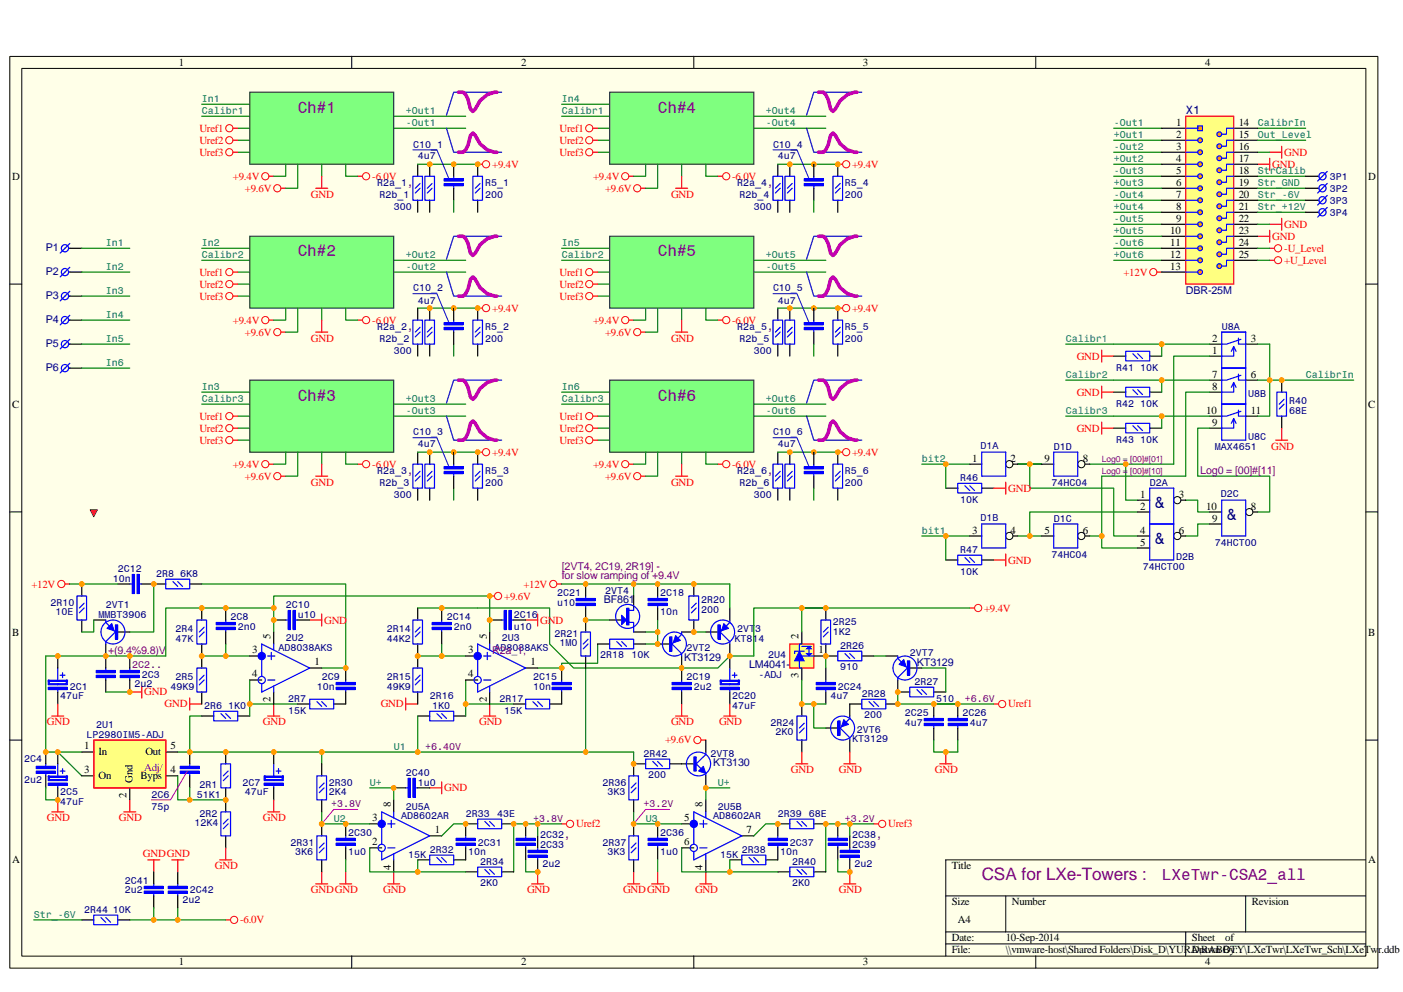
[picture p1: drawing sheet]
<svg xmlns="http://www.w3.org/2000/svg" width="297mm" height="210mm" viewBox="0 0 297 210" stroke-linecap="round" stroke-linejoin="round" font-family="sans-serif">
<defs><g id="words">
<text font-size="3.6" fill="#800080" x="207.9" y="186.3">CSA for LXe-Towers :</text>
<g font-size="3.4" fill="#800080">
<text x="63" y="23.8">Ch#1</text>
<text x="139.3" y="23.8">Ch#4</text>
<text x="63" y="54.3">Ch#2</text>
<text x="139.3" y="54.3">Ch#5</text>
<text x="63" y="84.8">Ch#3</text>
<text x="139.3" y="84.8">Ch#6</text>
<text x="246" y="186.3">LXeTwr-CSA2_all</text>
</g>
<g font-size="3.4" fill="#000080">
<text x="244.5" y="107.6">&amp;</text>
<text x="259.7" y="110.1">&amp;</text>
<text x="244.5" y="115.2">&amp;</text>
</g>
<text font-size="2.5" fill="#000080" x="251.1" y="24">X1</text>
<g font-size="2.3">
<text x="37.9" y="13.9">1</text>
<text x="110.3" y="13.9">2</text>
<text x="182.7" y="13.9">3</text>
<text x="255.1" y="13.9">4</text>
<text x="249" y="26.6">1</text>
<text x="249" y="29.2">2</text>
<text x="262.3" y="26.6">14</text>
<text x="262.3" y="29.2">15</text>
<text x="249" y="31.7">3</text>
<text x="249" y="34.2">4</text>
<text x="262.3" y="31.7">16</text>
<text x="262.3" y="34.2">17</text>
<text x="2.6" y="38">D</text>
<text x="249" y="36.7">5</text>
<text x="249" y="39.3">6</text>
<text x="249" y="41.8">7</text>
<text x="262.3" y="36.7">18</text>
<text x="262.3" y="39.3">19</text>
<text x="262.3" y="41.8">20</text>
<text x="289.7" y="38">D</text>
<text x="249" y="44.4">8</text>
<text x="249" y="46.9">9</text>
<text x="262.3" y="44.4">21</text>
<text x="262.3" y="46.9">22</text>
<text x="247.8" y="49.4">10</text>
<text x="247.8" y="52">11</text>
<text x="262.3" y="49.4">23</text>
<text x="262.3" y="52">24</text>
<text x="247.8" y="54.5">12</text>
<text x="247.8" y="57.1">13</text>
<text x="262.3" y="54.5">25</text>
<text x="256.7" y="72.3">2</text>
<text x="256.7" y="74.8">1</text>
<text x="264.8" y="72.3">3</text>
<text x="256.7" y="79.9">7</text>
<text x="256.7" y="82.5">8</text>
<text x="264.8" y="79.9">6</text>
<text x="2.6" y="86.2">C</text>
<text x="255.4" y="87.5">10</text>
<text x="264.8" y="87.5">11</text>
<text x="289.7" y="86.2">C</text>
<text x="256.7" y="90">9</text>
<text x="205.8" y="97.7">1</text>
<text x="213.9" y="97.7">2</text>
<text x="221.1" y="97.7">9</text>
<text x="229.2" y="97.7">8</text>
<text x="241.4" y="105.3">1</text>
<text x="241.4" y="107.8">2</text>
<text x="249.6" y="105.3">3</text>
<text x="255.4" y="107.8">10</text>
<text x="264.8" y="107.8">8</text>
<text x="205.8" y="112.9">3</text>
<text x="213.9" y="112.9">4</text>
<text x="221.1" y="112.9">5</text>
<text x="229.2" y="112.9">6</text>
<text x="241.4" y="112.9">4</text>
<text x="249.6" y="112.9">6</text>
<text x="256.7" y="110.4">9</text>
<text x="241.4" y="115.4">5</text>
<text x="2.6" y="134.5">B</text>
<text x="57.3" y="135.3" transform="rotate(-90 57.3 135.3)">5</text>
<text x="103" y="135.3" transform="rotate(-90 103 135.3)">5</text>
<text x="169.1" y="135.3" transform="rotate(-90 169.1 135.3)">2</text>
<text x="289.7" y="134.5">B</text>
<text x="53.4" y="138.3">3</text>
<text x="53.4" y="143.3">4</text>
<text x="66.6" y="140.8">1</text>
<text x="99.1" y="138.3">3</text>
<text x="99.1" y="143.3">4</text>
<text x="112.3" y="140.8">1</text>
<text x="169.1" y="143.4" transform="rotate(-90 169.1 143.4)">3</text>
<text x="173.3" y="138.3">1</text>
<text x="57.3" y="148.5" transform="rotate(-90 57.3 148.5)">2</text>
<text x="103" y="148.5" transform="rotate(-90 103 148.5)">2</text>
<text x="17.8" y="158.6">1</text>
<text x="20.9" y="159.9">In</text>
<text x="30.8" y="159.9">Out</text>
<text x="36.1" y="158.6">5</text>
<text x="17.8" y="163.7">3</text>
<text x="20.9" y="164.9">On</text>
<text x="28.1" y="165.7" transform="rotate(-90 28.1 165.7)">Gnd</text>
<text x="29.8" y="164.9">Byps</text>
<text x="36.1" y="163.7">4</text>
<text x="26.8" y="168.8" transform="rotate(-90 26.8 168.8)">2</text>
<text x="78.8" y="173.8">3</text>
<text x="82.7" y="170.8" transform="rotate(-90 82.7 170.8)">8</text>
<text x="144.9" y="173.8">5</text>
<text x="148.8" y="170.8" transform="rotate(-90 148.8 170.8)">8</text>
<text x="78.8" y="178.9">2</text>
<text x="92" y="176.4">1</text>
<text x="144.9" y="178.9">6</text>
<text x="158.1" y="176.4">7</text>
<text x="2.6" y="182.7">A</text>
<text x="82.7" y="184" transform="rotate(-90 82.7 184)">4</text>
<text x="148.8" y="184" transform="rotate(-90 148.8 184)">4</text>
<text x="201.5" y="184">Title</text>
<text x="289.7" y="182.7">A</text>
<text x="201.5" y="191.6">Size</text>
<text x="214.2" y="191.6">Number</text>
<text x="265" y="191.6">Revision</text>
<text x="202.8" y="195.4">A4</text>
<text x="201.5" y="199.2">Date:</text>
<text x="201.5" y="201.7">File:</text>
<text x="212.9" y="199.2">10-Sep-2014</text>
<text x="212.9" y="201.7">\\vmware-host\Shared Folders\Disk_D\YURA\RABOTY\LXeTwr\LXeTwr_Sch\LXeTwr.ddb</text>
<text x="252.3" y="199.2">Sheet</text>
<text x="252.3" y="201.7">Drawn By:</text>
<text x="259.4" y="199.2">of</text>
<text x="37.9" y="204.3">1</text>
<text x="110.3" y="204.3">2</text>
<text x="182.7" y="204.3">3</text>
<text x="255.1" y="204.3">4</text>
</g>
<g font-size="2.3" fill="#f00">
<text x="42.2" y="27.9">Uref1</text>
<text x="118.4" y="27.9">Uref1</text>
<text x="42.2" y="30.4">Uref2</text>
<text x="42.2" y="32.9">Uref3</text>
<text x="104.2" y="35.5">+9.4V</text>
<text x="118.4" y="30.4">Uref2</text>
<text x="118.4" y="32.9">Uref3</text>
<text x="180.4" y="35.5">+9.4V</text>
<text x="269.4" y="35.5">GND</text>
<text x="271.9" y="32.9">GND</text>
<text x="49.3" y="38">+9.4V</text>
<text x="51.9" y="40.6">+9.6V</text>
<text x="65.8" y="41.8">GND</text>
<text x="78.8" y="38">-6.0V</text>
<text x="125.6" y="38">+9.4V</text>
<text x="128.1" y="40.6">+9.6V</text>
<text x="142.1" y="41.8">GND</text>
<text x="155" y="38">-6.0V</text>
<text x="269.4" y="50.7">GND</text>
<text x="271.9" y="53.3">-U_Level</text>
<text x="271.9" y="48.2">GND</text>
<text x="42.2" y="58.3">Uref1</text>
<text x="118.4" y="58.3">Uref1</text>
<text x="237.9" y="58.3">+12V</text>
<text x="271.9" y="55.8">+U_Level</text>
<text x="42.2" y="60.9">Uref2</text>
<text x="42.2" y="63.4">Uref3</text>
<text x="104.2" y="66">+9.4V</text>
<text x="118.4" y="60.9">Uref2</text>
<text x="118.4" y="63.4">Uref3</text>
<text x="180.4" y="66">+9.4V</text>
<text x="49.3" y="68.5">+9.4V</text>
<text x="51.9" y="71">+9.6V</text>
<text x="78.8" y="68.5">-6.0V</text>
<text x="125.6" y="68.5">+9.4V</text>
<text x="128.1" y="71">+9.6V</text>
<text x="155" y="68.5">-6.0V</text>
<text x="65.8" y="72.3">GND</text>
<text x="142.1" y="72.3">GND</text>
<text x="228" y="76.1">GND</text>
<text x="228" y="83.7">GND</text>
<text x="42.2" y="88.8">Uref1</text>
<text x="118.4" y="88.8">Uref1</text>
<text x="42.2" y="91.3">Uref2</text>
<text x="42.2" y="93.9">Uref3</text>
<text x="118.4" y="91.3">Uref2</text>
<text x="118.4" y="93.9">Uref3</text>
<text x="228" y="91.3">GND</text>
<text x="269.1" y="95.1">GND</text>
<text x="49.3" y="98.9">+9.4V</text>
<text x="51.9" y="101.5">+9.6V</text>
<text x="78.8" y="98.9">-6.0V</text>
<text x="104.2" y="96.4">+9.4V</text>
<text x="125.6" y="98.9">+9.4V</text>
<text x="128.1" y="101.5">+9.6V</text>
<text x="155" y="98.9">-6.0V</text>
<text x="180.4" y="96.4">+9.4V</text>
<text x="65.8" y="102.7">GND</text>
<text x="142.1" y="102.7">GND</text>
<text x="213.4" y="104">GND</text>
<text x="213.4" y="119.3">GND</text>
<text x="6.6" y="124.3">+12V</text>
<text x="110.8" y="124.3">+12V</text>
<text x="68.6" y="132">GND</text>
<text x="106.8" y="126.9">+9.6V</text>
<text x="114.4" y="132">GND</text>
<text x="208.4" y="129.4">+9.4V</text>
<text x="30.5" y="147.2">GND</text>
<text x="34.8" y="149.7">GND</text>
<text x="80.6" y="149.7">GND</text>
<text x="213.4" y="149.7">Uref1</text>
<text x="9.9" y="153.5">GND</text>
<text x="55.7" y="153.5">GND</text>
<text x="101.4" y="153.5">GND</text>
<text x="142.1" y="153.5">GND</text>
<text x="152.2" y="153.5">GND</text>
<text x="140.8" y="157.3">+9.6V</text>
<text x="94.1" y="167.5">GND</text>
<text x="167.5" y="163.7">GND</text>
<text x="177.6" y="163.7">GND</text>
<text x="197.9" y="163.7">GND</text>
<text x="9.9" y="173.8">GND</text>
<text x="25.2" y="173.8">GND</text>
<text x="55.7" y="173.8">GND</text>
<text x="122" y="175.1">Uref2</text>
<text x="188" y="175.1">Uref3</text>
<text x="30.3" y="181.4">GNDGND</text>
<text x="45.5" y="184">GND</text>
<text x="65.8" y="189">GNDGND</text>
<text x="81.1" y="189">GND</text>
<text x="111.6" y="189">GND</text>
<text x="131.9" y="189">GNDGND</text>
<text x="147.1" y="189">GND</text>
<text x="177.6" y="189">GND</text>
<text x="50.8" y="195.4">-6.0V</text>
</g>
<g font-size="2.3" fill="#000080">
<text x="9.7" y="53">P1</text>
<text x="9.7" y="58.1">P2</text>
<text x="9.7" y="63.2">P3</text>
<text x="251.1" y="62.2">DBR-25M</text>
<text x="9.7" y="68.3">P4</text>
<text x="9.7" y="73.4">P5</text>
<text x="9.7" y="78.4">P6</text>
<text x="127.8" y="127.7">BF861</text>
<text x="144.9" y="139.8">KT3129</text>
<text x="158.6" y="141.4">LM4041-</text>
<text x="194.1" y="140.8">KT3129</text>
<text x="151" y="162.2">KT3130</text>
</g>
<g font-size="2.3" fill="#800080">
<text x="254.1" y="100.2">Log0 = [00]#[11]</text>
<text x="119" y="120.6">[2VT4, 2C19, 2R19] -</text>
<text x="119" y="122.6">for slow ramping of +9.4V</text>
<text x="22.9" y="138.3">+(9.4%9.8)V</text>
<text x="104.2" y="138.3">R2a_1,</text>
<text x="30.5" y="163.2">Adj/</text>
</g>
<g font-size="2.1" fill="#00786c">
<text x="42.7" y="21.6">In1</text>
<text x="119" y="21.6">In4</text>
<text x="42.7" y="24.1">Calibr1</text>
<text x="85.9" y="26.7">-Out1</text>
<text x="85.9" y="24.1">+Out1</text>
<text x="119" y="24.1">Calibr1</text>
<text x="162.1" y="26.7">-Out4</text>
<text x="162.1" y="24.1">+Out4</text>
<text x="235.8" y="29.2">+Out1</text>
<text x="235.8" y="26.7">-Out1</text>
<text x="266.3" y="26.7">CalibrIn</text>
<text x="266.3" y="29.2">Out_Level</text>
<text x="235.8" y="34.2">+Out2</text>
<text x="235.8" y="31.7">-Out2</text>
<text x="235.8" y="39.3">+Out3</text>
<text x="235.8" y="36.8">-Out3</text>
<text x="235.8" y="41.9">-Out4</text>
<text x="266.3" y="41.9">Str_-6V</text>
<text x="266.3" y="39.3">Str_GND</text>
<text x="266.3" y="36.8">StrCalib</text>
<text x="235.8" y="44.4">+Out4</text>
<text x="235.8" y="46.9">-Out5</text>
<text x="266.3" y="44.4">Str_+12V</text>
<text x="22.4" y="52">In1</text>
<text x="42.7" y="52">In2</text>
<text x="119" y="52">In5</text>
<text x="235.8" y="49.5">+Out5</text>
<text x="235.8" y="52">-Out6</text>
<text x="22.4" y="57.1">In2</text>
<text x="42.7" y="54.6">Calibr2</text>
<text x="85.9" y="57.1">-Out2</text>
<text x="85.9" y="54.6">+Out2</text>
<text x="119" y="54.6">Calibr2</text>
<text x="162.1" y="57.1">-Out5</text>
<text x="162.1" y="54.6">+Out5</text>
<text x="235.8" y="54.6">+Out6</text>
<text x="22.4" y="62.2">In3</text>
<text x="22.4" y="67.3">In4</text>
<text x="22.4" y="72.3">In5</text>
<text x="22.4" y="77.4">In6</text>
<text x="42.7" y="82.5">In3</text>
<text x="119" y="82.5">In6</text>
<text x="276.5" y="80">CalibrIn</text>
<text x="42.7" y="85">Calibr3</text>
<text x="85.9" y="87.5">-Out3</text>
<text x="85.9" y="85">+Out3</text>
<text x="119" y="85">Calibr3</text>
<text x="162.1" y="87.5">-Out6</text>
<text x="162.1" y="85">+Out6</text>
<text x="195.2" y="97.7">bit2</text>
<text x="195.2" y="112.9">bit1</text>
<text x="83.4" y="158.6">U1</text>
<text x="78.3" y="166.2">U+</text>
<text x="152" y="166.2">U+</text>
<text x="70.7" y="173.9">U2</text>
<text x="136.7" y="173.9">U3</text>
<text x="7.2" y="194.1">Str_-6V</text>
</g>
<g font-size="2.1" fill="#000080">
<text x="87.5" y="31.2">C10_1</text>
<text x="88.5" y="33.7">4u7</text>
<text x="163.7" y="31.2">C10_4</text>
<text x="164.7" y="33.7">4u7</text>
<text x="79.8" y="39.3">R2a_1,</text>
<text x="80.3" y="41.9">R2b_1</text>
<text x="102.7" y="39.3">R5_1</text>
<text x="102.7" y="41.9">200</text>
<text x="156" y="39.3">R2a_4,</text>
<text x="156.5" y="41.9">R2b_4</text>
<text x="178.9" y="39.3">R5_4</text>
<text x="178.9" y="41.9">200</text>
<text x="281.6" y="38.1">3P1</text>
<text x="281.6" y="40.6">3P2</text>
<text x="83.4" y="44.4">300</text>
<text x="159.6" y="44.4">300</text>
<text x="281.6" y="43.1">3P3</text>
<text x="281.6" y="45.7">3P4</text>
<text x="87.5" y="61.7">C10_2</text>
<text x="88.5" y="64.2">4u7</text>
<text x="163.7" y="61.7">C10_5</text>
<text x="164.7" y="64.2">4u7</text>
<text x="79.8" y="69.8">R2a_2,</text>
<text x="102.7" y="69.8">R5_2</text>
<text x="156" y="69.8">R2a_5,</text>
<text x="178.9" y="69.8">R5_5</text>
<text x="258.7" y="69.8">U8A</text>
<text x="80.3" y="72.3">R2b_2</text>
<text x="83.4" y="74.9">300</text>
<text x="102.7" y="72.3">200</text>
<text x="156.5" y="72.3">R2b_5</text>
<text x="159.6" y="74.9">300</text>
<text x="178.9" y="72.3">200</text>
<text x="236.3" y="78.4">R41 10K</text>
<text x="264.3" y="84">U8B</text>
<text x="236.3" y="86">R42 10K</text>
<text x="272.9" y="85.5">R40</text>
<text x="272.9" y="87.5">68E</text>
<text x="87.5" y="92.1">C10_3</text>
<text x="88.5" y="94.7">4u7</text>
<text x="163.7" y="92.1">C10_6</text>
<text x="164.7" y="94.7">4u7</text>
<text x="207.6" y="94.9">D1A</text>
<text x="223.1" y="95.2">D1D</text>
<text x="236.3" y="93.6">R43 10K</text>
<text x="257.2" y="95.2">MAX4651</text>
<text x="264.3" y="93.1">U8C</text>
<text x="79.8" y="100.2">R2a_3,</text>
<text x="102.7" y="100.2">R5_3</text>
<text x="156" y="100.2">R2a_6,</text>
<text x="178.9" y="100.2">R5_6</text>
<text x="203.3" y="101.8">R46</text>
<text x="80.3" y="102.8">R2b_3</text>
<text x="83.4" y="105.3">300</text>
<text x="102.7" y="102.8">200</text>
<text x="156.5" y="102.8">R2b_6</text>
<text x="159.6" y="105.3">300</text>
<text x="178.9" y="102.8">200</text>
<text x="203.3" y="106.3">10K</text>
<text x="222.6" y="102.8">74HC04</text>
<text x="243.5" y="102.8">D2A</text>
<text x="258.4" y="105.1">D2C</text>
<text x="207.6" y="110.2">D1B</text>
<text x="223.1" y="110.4">D1C</text>
<text x="203.3" y="117">R47</text>
<text x="222.6" y="118">74HC04</text>
<text x="249" y="118.5">D2B</text>
<text x="257.2" y="115.5">74HCT00</text>
<text x="23.9" y="123.1">10n</text>
<text x="24.9" y="121.1">2C12</text>
<text x="33.1" y="122.1">2R8 6K8</text>
<text x="128.1" y="125.6">2VT4</text>
<text x="203.3" y="121.6">10K</text>
<text x="241.9" y="120.6">74HCT00</text>
<text x="10.7" y="128.2">2R10</text>
<text x="11.7" y="130.2">10E</text>
<text x="20.9" y="130.7">MMBT3906</text>
<text x="22.4" y="128.7">2VT1</text>
<text x="48.8" y="131.2">2C8</text>
<text x="60.5" y="128.7">2C10</text>
<text x="63" y="130.7">u10</text>
<text x="94.6" y="131.2">2C14</text>
<text x="108.8" y="130.7">2C16</text>
<text x="117.9" y="126.2">2C21</text>
<text x="117.9" y="128.2">u10</text>
<text x="139.8" y="126.2">2C18</text>
<text x="139.8" y="130.2">10n</text>
<text x="148.4" y="127.7">2R20</text>
<text x="148.4" y="129.7">200</text>
<text x="37.1" y="133.8">2R4</text>
<text x="37.1" y="135.8">47K</text>
<text x="50.3" y="133.3">2n0</text>
<text x="59" y="137.8">AD8038AKS</text>
<text x="60.5" y="135.6">2U2</text>
<text x="81.9" y="133.8">2R14</text>
<text x="81.9" y="135.8">44K2</text>
<text x="96.1" y="133.3">2n0</text>
<text x="104.7" y="137.8">AD8038AKS</text>
<text x="106.3" y="135.6">2U3</text>
<text x="108.8" y="133.3">u10</text>
<text x="117.4" y="134.8">2R21</text>
<text x="118.4" y="136.8">1M0</text>
<text x="145.4" y="137.8">2VT2</text>
<text x="155.5" y="135.8">KT814</text>
<text x="156" y="133.8">2VT3</text>
<text x="176.4" y="132.2">2R25</text>
<text x="176.4" y="134.3">1K2</text>
<text x="177.9" y="137.3">2R26</text>
<text x="30" y="143.4">2C3</text>
<text x="37.1" y="143.9">2R5</text>
<text x="68.1" y="143.9">2C9</text>
<text x="81.9" y="143.9">2R15</text>
<text x="112.9" y="143.9">2C15</text>
<text x="127.1" y="139.3">2R18</text>
<text x="133.7" y="139.3">10K</text>
<text x="145.4" y="143.9">2C19</text>
<text x="160.6" y="143.4">-ADJ</text>
<text x="162.6" y="139.3">2U4</text>
<text x="177.9" y="141.9">910</text>
<text x="192.6" y="138.8">2VT7</text>
<text x="12.7" y="148">47uF</text>
<text x="14.8" y="145.9">2C1</text>
<text x="28.5" y="145.4">2u2</text>
<text x="36.1" y="145.9">49K9</text>
<text x="43.2" y="150">2R6 1K0</text>
<text x="61" y="148.5">2R7</text>
<text x="67.1" y="145.9">10n</text>
<text x="81.9" y="145.9">49K9</text>
<text x="91" y="148">2R16</text>
<text x="91.5" y="150">1K0</text>
<text x="105.7" y="148.5">2R17</text>
<text x="112.9" y="145.9">10n</text>
<text x="146.9" y="145.9">2u2</text>
<text x="155" y="148">2C20</text>
<text x="155" y="150">47uF</text>
<text x="175.8" y="148">4u7</text>
<text x="177.4" y="145.9">2C24</text>
<text x="182.5" y="147.4">2R28</text>
<text x="193.6" y="144.9">2R27</text>
<text x="198.2" y="148.5">510</text>
<text x="20.4" y="154.1">2U1</text>
<text x="61" y="151">15K</text>
<text x="106.8" y="151">15K</text>
<text x="163.1" y="153.5">2R24</text>
<text x="164.2" y="155.6">2K0</text>
<text x="181.4" y="155.1">2VT6</text>
<text x="183" y="152">200</text>
<text x="191.6" y="151.5">2C25</text>
<text x="191.6" y="153.5">4u7</text>
<text x="203.8" y="151.5">2C26</text>
<text x="205.3" y="153.5">4u7</text>
<text x="5.1" y="161.2">2C4</text>
<text x="18.3" y="156.1">LP2980IM5-ADJ</text>
<text x="136.2" y="160.1">2R42</text>
<text x="150.4" y="160.1">2VT8</text>
<text x="180.4" y="157.1">KT3129</text>
<text x="5.1" y="165.7">2u2</text>
<text x="42.2" y="166.8">2R1</text>
<text x="51.3" y="166.2">2C7</text>
<text x="69.6" y="166.2">2R30</text>
<text x="85.9" y="164.2">2C40</text>
<text x="88.5" y="166.2">1u0</text>
<text x="127.6" y="166.2">2R36</text>
<text x="137.2" y="164.7">200</text>
<text x="12.7" y="168.3">2C5</text>
<text x="12.7" y="170.3">47uF</text>
<text x="32" y="168.8">2C6</text>
<text x="32" y="171.3">75p</text>
<text x="41.7" y="168.8">51K1</text>
<text x="42.2" y="172.8">2R2</text>
<text x="51.9" y="168.3">47uF</text>
<text x="69.6" y="168.3">2K4</text>
<text x="84.9" y="173.4">AD8602AR</text>
<text x="85.9" y="171.3">2U5A</text>
<text x="98.6" y="172.8">2R33</text>
<text x="105.2" y="172.8">43E</text>
<text x="128.6" y="168.3">3K3</text>
<text x="151" y="173.4">AD8602AR</text>
<text x="152" y="171.3">2U5B</text>
<text x="164.7" y="172.8">2R39</text>
<text x="171.3" y="172.8">68E</text>
<text x="41.2" y="174.9">12K4</text>
<text x="61.5" y="178.9">2R31</text>
<text x="73.7" y="176.9">2C30</text>
<text x="101.2" y="178.9">2C31</text>
<text x="114.4" y="179.5">2C33</text>
<text x="114.4" y="177.4">2C32,</text>
<text x="127.6" y="178.9">2R37</text>
<text x="139.8" y="176.9">2C36</text>
<text x="167.2" y="178.9">2C37</text>
<text x="180.4" y="179.5">2C39</text>
<text x="180.4" y="177.4">2C38,</text>
<text x="62.5" y="181">3K6</text>
<text x="73.7" y="181">1u0</text>
<text x="86.4" y="181.5">15K</text>
<text x="91" y="180.5">2R32</text>
<text x="99.1" y="181">10n</text>
<text x="101.7" y="183">2R34</text>
<text x="114.9" y="183.5">2u2</text>
<text x="128.6" y="181">3K3</text>
<text x="139.8" y="181">1u0</text>
<text x="152.5" y="181.5">15K</text>
<text x="157.1" y="180.5">2R38</text>
<text x="165.2" y="181">10n</text>
<text x="167.7" y="183">2R40</text>
<text x="180.9" y="183.5">2u2</text>
<text x="26.5" y="187.1">2C41</text>
<text x="26.5" y="189.1">2u2</text>
<text x="38.6" y="191.1">2u2</text>
<text x="40.2" y="189.1">2C42</text>
<text x="101.7" y="187.6">2K0</text>
<text x="167.7" y="187.6">2K0</text>
<text x="17.8" y="193.1">2R44 10K</text>
</g>
<g font-size="2.1" fill="#008080">
<text x="225.7" y="72.3">Calibr1</text>
<text x="225.7" y="80">Calibr2</text>
<text x="225.7" y="87.5">Calibr3</text>
</g>
<g font-size="2.1" fill="#800080">
<text x="28" y="141.4">2C2..</text>
<text x="204.3" y="148.5">+6.6V</text>
<text x="90" y="158.6">+6.40V</text>
<text x="70.1" y="170.8">+3.8V</text>
<text x="112.9" y="173.9">+3.8V</text>
<text x="136.2" y="170.8">+3.2V</text>
<text x="178.9" y="173.9">+3.2V</text>
</g>
<g font-size="1.8" fill="#800080">
<text x="233.3" y="97.8">Log0 = [00]#[01]</text>
<text x="233.3" y="100.3">Log0 = [00]#[10]</text>
</g>
</g></defs>
<path d="M2.1 11.9h289.6v193h-289.6z" fill="#ffffe8"/>
<g fill="none" stroke="#000" stroke-width=".21">
<path d="M2.1 11.9h289.6v193h-289.6zM4.6 14.5h284.6v187.8h-284.6zM74.5 11.9v2.5M146.9 11.9v2.5M219.3 11.9v2.5M2.1 60.1h2.5M289.1 60.1h2.6M2.1 108.3h2.5M289.1 108.3h2.6M2.1 156.6h2.5M289.1 156.6h2.6M200.2 189.6h88.9"/>
<path d="M200.2 197.2h88.9M200.2 199.7h88.9M212.9 189.6v7.6M251 197.2v5.1M263.7 189.6v7.6M289.1 181.9h-88.9v20.4M74.5 202.3v2.5M146.9 202.3v2.5M219.3 202.3v2.5"/>
</g>
<path d="M91 166.7h2.5M93.5 165.4v2.6M82.1 187h2.5M83.4 184.5v2.5" fill="none" stroke="#f00" stroke-width=".25"/>
<path d="M37.6 187v.5M37.6 189.1v.5" fill="none" stroke="#00f" stroke-width=".25"/>
<path d="M37.6 184.5v2.5M37.6 189.6v2.5" fill="none" stroke="#000" stroke-width=".25"/>
<path d="M35.6 187.5h4.1v.5h-4.1z" fill-rule="evenodd" fill="#00f"/>
<path d="M35.6 187.5h4.1v.5h-4.1z" fill="none" stroke="#00f" stroke-width=".21"/>
<path d="M35.6 188.6h4.1v.5h-4.1z" fill-rule="evenodd" fill="#00f"/>
<path d="M35.6 188.6h4.1v.5h-4.1z" fill="none" stroke="#00f" stroke-width=".21"/>
<path d="M66.8 187h2.6M68.1 184.5v2.5" fill="none" stroke="#f00" stroke-width=".25"/>
<path d="M68.1 174.3h5.1" fill="none" stroke="#008700" stroke-width=".25"/>
<path d="M58 161.6v2.6M58 166.2v.5M58.5 163.2h1M59 162.6v1.1" fill="none" stroke="#00f" stroke-width=".25"/>
<path d="M58 159.1v2.5M58 166.7v2.5" fill="none" stroke="#000" stroke-width=".25"/>
<path d="M55.9 165.7h4.1v.5h-4.1z" fill-rule="evenodd" fill="#00f"/>
<path d="M55.9 165.7h4.1v.5h-4.1z" fill="none" stroke="#00f" stroke-width=".21"/>
<path d="M55.9 164.2h.3v.7h1.8v.3h-2.1z" fill-rule="evenodd" fill="#00f"/>
<path d="M55.9 164.2h.3v.7h1.8v.3h-2.1z" fill="none" stroke="#00f" stroke-width=".21"/>
<path d="M58 164.9h1.7v-.7h.3v1h-2z" fill-rule="evenodd" fill="#00f"/>
<path d="M56 164.2h4v.3h-4zM56 164.4h4M58 164.9h1.7v-.7h.3v1h-2z" fill="none" stroke="#00f" stroke-width=".21"/>
<path d="M27.5 146.4h2.5M30 145.2v2.5M56.7 171.8h2.5M58 169.2v2.6" fill="none" stroke="#f00" stroke-width=".25"/>
<path d="M37.6 159.1h30.5M37.6 164.2v5h10.2" fill="none" stroke="#008000" stroke-width=".25"/>
<path d="M40.2 161.6v.5M40.2 163.7v.5" fill="none" stroke="#00f" stroke-width=".25"/>
<path d="M40.2 159.1v2.5M40.2 164.2v2.5" fill="none" stroke="#000" stroke-width=".25"/>
<path d="M38.1 162.1h4.1v.5h-4.1z" fill-rule="evenodd" fill="#00f"/>
<path d="M38.1 162.1h4.1v.5h-4.1z" fill="none" stroke="#00f" stroke-width=".21"/>
<path d="M38.1 163.2h4.1v.5h-4.1z" fill-rule="evenodd" fill="#00f"/>
<path d="M38.1 163.2h4.1v.5h-4.1z" fill="none" stroke="#00f" stroke-width=".21"/>
<path d="M78.3 174.3h2.5M78.3 179.4h2.5M83.4 169.2v2.6M91 176.9h2.5M83.4 181.9v2.6" fill="none" stroke="#000" stroke-width=".25"/>
<g fill="none" stroke="#00f" stroke-width=".25">
<path d="M83.4 171.8v1.3M83.4 180.7v1.2"/>
<circle cx="80.8" cy="179.4" r=".76"/>
</g>
<circle cx="80.8" cy="174.3" r=".76" fill="#00f"/>
<g fill="none" stroke="#00f" stroke-width=".25">
<path d="M80.8 173.6v-1.8l10.2 5.1-10.2 5v-1.7M80.8 175.1v3.5M82.1 174.3h1.5M82.1 179.4h1.5M82.8 173.6v1.5M98.6 176.9v.5M98.6 178.9v.5"/>
<circle cx="80.8" cy="174.3" r=".76"/>
</g>
<path d="M98.6 174.3v2.6M98.6 179.4v2.5" fill="none" stroke="#000" stroke-width=".25"/>
<path d="M96.6 177.4h4v.5h-4z" fill-rule="evenodd" fill="#00f"/>
<path d="M96.6 177.4h4v.5h-4z" fill="none" stroke="#00f" stroke-width=".21"/>
<path d="M96.6 178.4h4v.5h-4z" fill-rule="evenodd" fill="#00f"/>
<path d="M96.6 178.4h4v.5h-4z" fill="none" stroke="#00f" stroke-width=".21"/>
<path d="M73.2 176.9v.5M73.2 178.9v.5" fill="none" stroke="#00f" stroke-width=".25"/>
<path d="M73.2 174.3v2.6M73.2 179.4v2.5" fill="none" stroke="#000" stroke-width=".25"/>
<path d="M71.2 177.4h4v.5h-4z" fill-rule="evenodd" fill="#00f"/>
<path d="M71.2 177.4h4v.5h-4z" fill="none" stroke="#00f" stroke-width=".21"/>
<path d="M71.2 178.4h4v.5h-4z" fill-rule="evenodd" fill="#00f"/>
<path d="M71.2 178.4h4v.5h-4z" fill="none" stroke="#00f" stroke-width=".21"/>
<path d="M73.2 174.3h5.1M78.3 179.4v5.1h10.1M111.3 174.3h-2.5v10.2M113.8 174.3h5.1" fill="none" stroke="#008700" stroke-width=".25"/>
<path d="M118.9 174.3h1M71.9 187h2.6M73.2 184.5v2.5" fill="none" stroke="#f00" stroke-width=".25"/>
<circle cx="120.7" cy="174.3" r=".76" fill="none" stroke="#f00" stroke-width=".21"/>
<path d="M73.2 181.9v2.6" fill="none" stroke="#00a000" stroke-width=".25"/>
<circle cx="73.2" cy="174.3" r=".51" fill="#ff9c00"/>
<circle cx="73.2" cy="174.3" r=".51" fill="none" stroke="#ff9c00" stroke-width=".21"/>
<path d="M42.7 138.8h5.1M68.1 159.1v2.5M68.1 171.8v2.5" fill="none" stroke="#008000" stroke-width=".25"/>
<circle cx="212.2" cy="149" r=".76" fill="none" stroke="#f00" stroke-width=".21"/>
<path d="M210.4 149h1" fill="none" stroke="#f00" stroke-width=".25"/>
<circle cx="57.9" cy="159.1" r=".51" fill="#ff9c00"/>
<circle cx="57.9" cy="159.1" r=".51" fill="none" stroke="#ff9c00" stroke-width=".21"/>
<path d="M174.8 143.9v.5M174.8 145.9v.5" fill="none" stroke="#00f" stroke-width=".25"/>
<path d="M174.8 141.4v2.5M174.8 146.4v2.6" fill="none" stroke="#000" stroke-width=".25"/>
<path d="M172.8 144.4h4.1v.5h-4.1z" fill-rule="evenodd" fill="#00f"/>
<path d="M172.8 144.4h4.1v.5h-4.1z" fill="none" stroke="#00f" stroke-width=".21"/>
<path d="M172.8 145.4h4.1v.5h-4.1z" fill-rule="evenodd" fill="#00f"/>
<path d="M172.8 145.4h4.1v.5h-4.1z" fill="none" stroke="#00f" stroke-width=".21"/>
<path d="M39.7 163.2l-3.6 6h-4.1M75.7 171.3h-5l-2.6 3" fill="none" stroke="#bf00bf" stroke-width=".21"/>
<path d="M235.8 29.7h10.2" fill="none" stroke="#008700" stroke-width=".25"/>
<g fill="none" stroke="#00f" stroke-width=".25">
<path d="M178.4 153.5l-.5 .6M179.9 151.5v.5M179.9 156.1v.5"/>
<circle cx="178.4" cy="154.1" r="2.54"/>
</g>
<path d="M174.8 154.1h2.6M179.9 149v2.5M179.9 156.6v2.5" fill="none" stroke="#000" stroke-width=".25"/>
<path d="M178.6 152.3l1.1 1-1.6 .5z" fill="#00f"/>
<path d="M178.6 152.3l1.1 1-1.6 .5z" fill="none" stroke="#00f" stroke-width=".21"/>
<path d="M179.9 152l-.7 .8" fill="none" stroke="#00f" stroke-width=".25"/>
<path d="M177.4 152.5h.5v3.1h-.5z" fill-rule="evenodd" fill="#00f"/>
<path d="M177.4 152.5h.5v3.1h-.5z" fill="none" stroke="#00f" stroke-width=".21"/>
<path d="M177.9 154.1l2 2M101.1 173.3h5.1v2h-5.1zM102.7 173.8l1 1M103.7 173.8l1 1" fill="none" stroke="#00f" stroke-width=".25"/>
<path d="M98.6 174.3h2.5M106.2 174.3h2.6" fill="none" stroke="#000" stroke-width=".25"/>
<path d="M42.7 151.5h-2.5v7.6" fill="none" stroke="#008000" stroke-width=".25"/>
<circle cx="108.8" cy="174.3" r=".5" fill="#ff9c00"/>
<circle cx="108.8" cy="174.3" r=".5" fill="none" stroke="#ff9c00" stroke-width=".21"/>
<path d="M266.3 34.8h2.5M268.8 33.5v2.5M244.9 57.6h1.1M268.8 55.1h1M268.8 52.5h1M233.3 74.1v2.5M233.3 75.4h2.5M270.1 93.1h2.5M271.4 90.6v2.5M31.3 181.9h2.5M32.6 181.9v2.6M47.8 194.6h1" fill="none" stroke="#f00" stroke-width=".25"/>
<g fill="none" stroke="#f00" stroke-width=".21">
<circle cx="244.2" cy="57.6" r=".76"/>
<circle cx="270.6" cy="52.5" r=".76"/>
<circle cx="270.6" cy="55.1" r=".75"/>
<circle cx="49.6" cy="194.6" r=".76"/>
</g>
<path d="M68.1 159.1h20.3M27.5 194.6h5.1" fill="none" stroke="#008000" stroke-width=".25"/>
<path d="M271.4 80.4v2.6M271.4 88.1v2.5M47.8 159.1v2.5M47.8 166.7v5.1M47.8 176.9v2.5" fill="none" stroke="#000" stroke-width=".25"/>
<path d="M270.3 83h2.1v5.1h-2.1zM271.9 85.5l-1.1 1M271.9 84.5l-1.1 1M46.8 161.6h2v5.1h-2zM46.8 171.8h2v5.1h-2zM48.3 164.2l-1 1M48.3 163.2l-1 1M48.3 174.3l-1 1M48.3 173.3l-1 1" fill="none" stroke="#00f" stroke-width=".25"/>
<path d="M268.8 80.4h2.6M40.2 166.7v2.5" fill="none" stroke="#008700" stroke-width=".25"/>
<circle cx="47.8" cy="159.1" r=".51" fill="#ff9c00"/>
<circle cx="47.8" cy="159.1" r=".51" fill="none" stroke="#ff9c00" stroke-width=".21"/>
<circle cx="40.2" cy="159.1" r=".51" fill="#ff9c00"/>
<circle cx="40.2" cy="159.1" r=".51" fill="none" stroke="#ff9c00" stroke-width=".21"/>
<circle cx="40.2" cy="169.3" r=".51" fill="#ff9c00"/>
<circle cx="40.2" cy="169.3" r=".51" fill="none" stroke="#ff9c00" stroke-width=".21"/>
<circle cx="47.8" cy="169.3" r=".51" fill="#ff9c00"/>
<circle cx="47.8" cy="169.3" r=".51" fill="none" stroke="#ff9c00" stroke-width=".21"/>
<path d="M68.1 174.3v2.6M68.1 181.9v2.6" fill="none" stroke="#000" stroke-width=".25"/>
<path d="M67.1 176.9h2v5h-2zM68.6 179.4l-1 1M68.6 178.4l-1 1" fill="none" stroke="#00f" stroke-width=".25"/>
<circle cx="68.1" cy="174.3" r=".51" fill="#ff9c00"/>
<circle cx="68.1" cy="174.3" r=".51" fill="none" stroke="#ff9c00" stroke-width=".21"/>
<path d="M47.8 179.4v2.5M46.5 181.9h2.6" fill="none" stroke="#f00" stroke-width=".25"/>
<path d="M37.6 194.6h10.2" fill="none" stroke="#008700" stroke-width=".25"/>
<path d="M12.2 159.1v2.5M12.2 166.7v2.5M98.6 184.5h2.5M106.2 184.5h2.6" fill="none" stroke="#000" stroke-width=".25"/>
<path d="M12.2 161.6v2.6M12.2 166.2v.5M12.7 163.2h1.1M13.2 162.6v1.1M101.1 183.5h5.1v2h-5.1zM102.7 184l1 1M103.7 184l1 1" fill="none" stroke="#00f" stroke-width=".25"/>
<path d="M10.2 165.7h4.1v.5h-4.1z" fill-rule="evenodd" fill="#00f"/>
<path d="M10.2 165.7h4.1v.5h-4.1z" fill="none" stroke="#00f" stroke-width=".21"/>
<path d="M10.2 164.2h.3v.7h1.7v.3h-2z" fill-rule="evenodd" fill="#00f"/>
<path d="M10.2 164.2h.3v.7h1.7v.3h-2z" fill="none" stroke="#00f" stroke-width=".21"/>
<path d="M12.2 164.9h1.8v-.7h.3v1h-2.1z" fill-rule="evenodd" fill="#00f"/>
<path d="M10.2 164.2h4.1v.3h-4.1zM10.3 164.4h4M12.2 164.9h1.8v-.7h.3v1h-2.1z" fill="none" stroke="#00f" stroke-width=".21"/>
<path d="M27.5 138.8h7.6M12.2 159.1h5.1" fill="none" stroke="#008700" stroke-width=".25"/>
<circle cx="13" cy="123.6" r=".76" fill="none" stroke="#f00" stroke-width=".21"/>
<path d="M13.8 123.6h1M11 171.8h2.5M12.2 169.2v2.6" fill="none" stroke="#f00" stroke-width=".25"/>
<path d="M9.7 138.8v20.3M12.2 138.8h10.2M12.2 159.1l5.1 5.1" fill="none" stroke="#008000" stroke-width=".25"/>
<path d="M12.2 141.4v2.5M12.2 145.9v.5M12.7 142.9h1.1M13.2 142.4v1" fill="none" stroke="#00f" stroke-width=".25"/>
<path d="M12.2 138.8v2.6M12.2 146.4v2.6" fill="none" stroke="#000" stroke-width=".25"/>
<path d="M10.2 145.4h4.1v.5h-4.1z" fill-rule="evenodd" fill="#00f"/>
<path d="M10.2 145.4h4.1v.5h-4.1z" fill="none" stroke="#00f" stroke-width=".21"/>
<path d="M10.2 143.9h.3v.8h1.7v.2h-2z" fill-rule="evenodd" fill="#00f"/>
<path d="M10.2 143.9h.3v.8h1.7v.2h-2z" fill="none" stroke="#00f" stroke-width=".21"/>
<path d="M12.2 144.7h1.8v-.8h.3v1h-2.1z" fill-rule="evenodd" fill="#00f"/>
<path d="M10.2 143.9h4.1v.3h-4.1zM10.3 144.1h4M12.2 144.7h1.8v-.8h.3v1h-2.1z" fill="none" stroke="#00f" stroke-width=".21"/>
<path d="M11 151.5h2.5M12.2 149v2.5" fill="none" stroke="#f00" stroke-width=".25"/>
<path d="M27.5 141.4v.5M27.5 143.4v.5" fill="none" stroke="#00f" stroke-width=".25"/>
<path d="M27.5 138.8v2.6M27.5 143.9v2.5" fill="none" stroke="#000" stroke-width=".25"/>
<path d="M25.4 141.9h4.1v.5h-4.1z" fill-rule="evenodd" fill="#00f"/>
<path d="M25.4 141.9h4.1v.5h-4.1z" fill="none" stroke="#00f" stroke-width=".21"/>
<path d="M25.4 142.9h4.1v.5h-4.1z" fill-rule="evenodd" fill="#00f"/>
<path d="M25.4 142.9h4.1v.5h-4.1z" fill="none" stroke="#00f" stroke-width=".21"/>
<path d="M22.4 141.4v.5M22.4 143.4v.5" fill="none" stroke="#00f" stroke-width=".25"/>
<path d="M22.4 138.8v2.6M22.4 143.9v2.5" fill="none" stroke="#000" stroke-width=".25"/>
<path d="M20.4 141.9h4v.5h-4z" fill-rule="evenodd" fill="#00f"/>
<path d="M20.4 141.9h4v.5h-4z" fill="none" stroke="#00f" stroke-width=".21"/>
<path d="M20.4 142.9h4v.5h-4z" fill-rule="evenodd" fill="#00f"/>
<path d="M20.4 142.9h4v.5h-4z" fill="none" stroke="#00f" stroke-width=".21"/>
<path d="M22.4 138.8h5.1M22.4 146.4h5.1" fill="none" stroke="#008000" stroke-width=".25"/>
<circle cx="27.5" cy="146.4" r=".51" fill="#ff9c00"/>
<circle cx="27.5" cy="146.4" r=".51" fill="none" stroke="#ff9c00" stroke-width=".21"/>
<circle cx="27.5" cy="138.8" r=".51" fill="#ff9c00"/>
<circle cx="27.5" cy="138.8" r=".51" fill="none" stroke="#ff9c00" stroke-width=".21"/>
<path d="M9.7 161.6v.5M9.7 163.7v.5" fill="none" stroke="#00f" stroke-width=".25"/>
<path d="M9.7 159.1v2.5M9.7 164.2v2.5" fill="none" stroke="#000" stroke-width=".25"/>
<path d="M7.7 162.1h4v.5h-4z" fill-rule="evenodd" fill="#00f"/>
<path d="M7.7 162.1h4v.5h-4z" fill="none" stroke="#00f" stroke-width=".21"/>
<path d="M7.7 163.2h4v.5h-4z" fill-rule="evenodd" fill="#00f"/>
<path d="M7.7 163.2h4v.5h-4z" fill="none" stroke="#00f" stroke-width=".21"/>
<path d="M9.7 159.1h2.5M9.7 166.7v2.5h2.5" fill="none" stroke="#008000" stroke-width=".25"/>
<circle cx="12.2" cy="159.1" r=".51" fill="#ff9c00"/>
<circle cx="12.2" cy="159.1" r=".51" fill="none" stroke="#ff9c00" stroke-width=".21"/>
<circle cx="12.2" cy="169.3" r=".51" fill="#ff9c00"/>
<circle cx="12.2" cy="169.3" r=".51" fill="none" stroke="#ff9c00" stroke-width=".21"/>
<path d="M268.8 32.2h2.6M271.4 30.9v2.6M266.3 50h2.5M268.8 47.5h2.6M268.8 48.7v2.6M271.4 46.2v2.5M56.7 151.5h2.5M58 149v2.5M26.2 171.8h2.5M27.5 169.2v2.6" fill="none" stroke="#f00" stroke-width=".25"/>
<g fill="none" stroke="#008700" stroke-width=".25">
<path d="M235.8 27.1h10.2M235.8 34.8h10.2M235.8 37.3h10.2M235.8 32.2h10.2M266.3 27.1h10.1M266.3 37.3h10.1M266.3 32.2h2.5M235.8 42.4h10.2M235.8 44.9h10.2M235.8 47.5h10.2M235.8 52.5h10.2M235.8 55.1h10.2"/>
<path d="M266.3 42.4h10.1"/>
</g>
<path d="M271.4 80.4h15.2" fill="none" stroke="#008000" stroke-width=".25"/>
<circle cx="271.4" cy="80.4" r=".51" fill="#ff9c00"/>
<circle cx="271.4" cy="80.4" r=".51" fill="none" stroke="#ff9c00" stroke-width=".21"/>
<g fill="none" stroke="#008000" stroke-width=".25">
<path d="M42.7 22.1h10.2M42.7 24.6h10.2M50.3 27.1h2.6M50.3 29.7h2.6M50.3 32.2h2.6M83.4 24.6h15.2M83.4 27.1h15.2M118.9 52.5h10.2M118.9 55.1h10.2M126.5 57.6h2.6M159.6 55.1h15.2M159.6 57.6h15.2"/>
<path d="M126.5 60.1h2.6M126.5 62.7h2.6M136.7 65.2v2.5h-2.5M139.2 65.2v5.1h-2.5M144.3 65.2v2.5M149.4 65.2v2.5h2.6"/>
</g>
<g fill="none" stroke="#f00" stroke-width=".21">
<circle cx="48.6" cy="27.1" r=".76"/>
<circle cx="48.6" cy="29.7" r=".76"/>
<circle cx="48.6" cy="32.2" r=".76"/>
<circle cx="124.8" cy="57.6" r=".76"/>
<circle cx="124.8" cy="60.1" r=".76"/>
<circle cx="124.8" cy="62.7" r=".76"/>
<circle cx="132.4" cy="67.7" r=".76"/>
<circle cx="134.9" cy="70.3" r=".76"/>
<circle cx="153.8" cy="67.7" r=".76"/>
</g>
<path d="M49.3 27.1h1M49.3 29.7h1M49.3 32.2h1M125.5 57.6h1M125.5 60.1h1M125.5 62.7h1M133.1 67.7h1.1M135.7 70.3h1M143 70.3h2.6M144.3 67.7v2.6M152 67.7h1" fill="none" stroke="#f00" stroke-width=".25"/>
<path d="M106.2 19.5h-10.1l-1.6 4.8M94.5 27.1l1.6 5.1h10.1M170.8 57.6l1.5 5.1h10.2M182.5 50h-10.2l-1.5 4.8" fill="none" stroke="#0000bf" stroke-width=".25"/>
<path d="M97.1 19.5h1l.5 .5 .5 1 .5 2.1 .5 .5 .5-.5a4.9 4.9 0 0 1 4.6-3.6M97.1 32.2h1l.5-.5 .5-1 .5-2 .5-.5 .5 .5a4.9 4.9 0 0 0 4.6 3.5M173.3 50h1l.5 .5 .5 1 .5 2.1 .6 .5 .5-.5a4.9 4.9 0 0 1 4.5-3.6M173.3 62.7h1l.5-.6 .5-1 .5-2 .6-.5 .5 .5a4.9 4.9 0 0 0 4.5 3.6" fill="none" stroke="#bf00bf" stroke-width=".76"/>
<path d="M32.6 187v.5M32.6 189.1v.5" fill="none" stroke="#00f" stroke-width=".25"/>
<path d="M32.6 184.5v2.5M32.6 189.6v2.5" fill="none" stroke="#000" stroke-width=".25"/>
<path d="M30.5 187.5h4.1v.5h-4.1z" fill-rule="evenodd" fill="#00f"/>
<path d="M30.5 187.5h4.1v.5h-4.1z" fill="none" stroke="#00f" stroke-width=".21"/>
<path d="M30.5 188.6h4.1v.5h-4.1z" fill-rule="evenodd" fill="#00f"/>
<path d="M30.5 188.6h4.1v.5h-4.1z" fill="none" stroke="#00f" stroke-width=".21"/>
<path d="M111.3 174.3h2.5M32.6 194.6h5" fill="none" stroke="#008000" stroke-width=".25"/>
<path d="M129.1 50h30.5v15.2h-30.5z" fill-rule="evenodd" fill="#7fff7f"/>
<path d="M129.1 50h30.5v15.2h-30.5z" fill="none" stroke="#164f3b" stroke-width=".25"/>
<path d="M52.9 19.5h30.5v15.3h-30.5z" fill-rule="evenodd" fill="#7fff7f"/>
<path d="M52.9 19.5h30.5v15.3h-30.5z" fill="none" stroke="#164f3b" stroke-width=".25"/>
<g fill="none" stroke="#000" stroke-width=".25">
<path d="M246 27.1h5M246 29.7h5M246 32.2h5M246 34.8h5M246 37.3h5M246 39.8h5M261.2 27.1h5.1M261.2 29.7h5.1M261.2 32.2h5.1M261.2 34.8h5.1M261.2 37.3h5.1M261.2 39.8h5.1"/>
<path d="M246 42.4h5M246 44.9h5M246 47.5h5M246 50h5M246 52.5h5M246 55.1h5M246 57.6h5M261.2 42.4h5.1M261.2 44.9h5.1M261.2 47.5h5.1M261.2 50h5.1M261.2 52.5h5.1"/>
<path d="M261.2 55.1h5.1"/>
</g>
<path d="M251 24.6h10.2v35.5h-10.2z" fill-rule="evenodd" fill="#ffff80"/>
<path d="M251 24.6h10.2v35.5h-10.2z" fill="none" stroke="#f00" stroke-width=".25"/>
<path d="M253.6 26.6h1v1h-1z" fill-rule="evenodd" fill="#ff9c00"/>
<path d="M253.6 26.6h1v1h-1z" fill="none" stroke="#00f" stroke-width=".25"/>
<circle cx="254.1" cy="34.8" r=".51" fill="#ff9c00"/>
<circle cx="254.1" cy="34.8" r=".51" fill="none" stroke="#00f" stroke-width=".25"/>
<circle cx="258.1" cy="28.4" r=".51" fill="#ff9c00"/>
<circle cx="258.1" cy="28.4" r=".51" fill="none" stroke="#00f" stroke-width=".25"/>
<circle cx="254.1" cy="29.7" r=".51" fill="#ff9c00"/>
<circle cx="254.1" cy="29.7" r=".51" fill="none" stroke="#00f" stroke-width=".25"/>
<circle cx="258.1" cy="30.9" r=".51" fill="#ff9c00"/>
<circle cx="258.1" cy="30.9" r=".51" fill="none" stroke="#00f" stroke-width=".25"/>
<circle cx="258.1" cy="33.5" r=".51" fill="#ff9c00"/>
<circle cx="258.1" cy="33.5" r=".51" fill="none" stroke="#00f" stroke-width=".25"/>
<circle cx="254.1" cy="32.2" r=".51" fill="#ff9c00"/>
<circle cx="254.1" cy="32.2" r=".51" fill="none" stroke="#00f" stroke-width=".25"/>
<circle cx="254.1" cy="37.3" r=".5" fill="#ff9c00"/>
<circle cx="254.1" cy="37.3" r=".5" fill="none" stroke="#00f" stroke-width=".25"/>
<circle cx="258.1" cy="36" r=".5" fill="#ff9c00"/>
<g fill="none" stroke="#00f" stroke-width=".25">
<path d="M251 27.1h2.6M251 29.7h2.6M251 32.2h2.6M251 34.8h2.6M251 37.3h2.6M251 39.8h2.6M261.2 27.1h-1.5v1.3h-1M261.2 29.7h-1.5v1.2h-1M261.2 32.2h-1.5v1.3h-1M261.2 34.8h-1.5v1.2h-1M261.2 37.3h-1.5v1.3h-1M261.2 39.8h-1.5v1.3h-1"/>
<path d="M251 42.4h2.6M251 44.9h2.6M251 47.5h2.6M251 50h2.6M251 52.5h2.6M251 55.1h2.6M251 57.6h2.6M261.2 42.4h-1.5v1.2h-1M261.2 44.9h-1.5v1.3h-1M261.2 47.5h-1.5v1.2h-1M261.2 50h-1.5v1.3h-1M261.2 52.5h-1.5v1.3h-1"/>
<path d="M261.2 55.1h-1.5v1.2h-1"/>
<circle cx="258.2" cy="36" r=".5"/>
</g>
<circle cx="254.1" cy="39.8" r=".5" fill="#ff9c00"/>
<circle cx="254.1" cy="39.8" r=".5" fill="none" stroke="#00f" stroke-width=".25"/>
<circle cx="258.1" cy="38.6" r=".5" fill="#ff9c00"/>
<circle cx="258.2" cy="38.6" r=".5" fill="none" stroke="#00f" stroke-width=".25"/>
<circle cx="254.1" cy="42.4" r=".5" fill="#ff9c00"/>
<circle cx="254.1" cy="42.4" r=".5" fill="none" stroke="#00f" stroke-width=".25"/>
<circle cx="258.1" cy="41.1" r=".5" fill="#ff9c00"/>
<circle cx="258.2" cy="41.1" r=".5" fill="none" stroke="#00f" stroke-width=".25"/>
<circle cx="254.1" cy="44.9" r=".5" fill="#ff9c00"/>
<circle cx="254.1" cy="44.9" r=".5" fill="none" stroke="#00f" stroke-width=".25"/>
<circle cx="258.1" cy="43.6" r=".5" fill="#ff9c00"/>
<circle cx="258.2" cy="43.6" r=".5" fill="none" stroke="#00f" stroke-width=".25"/>
<circle cx="254.1" cy="47.5" r=".5" fill="#ff9c00"/>
<circle cx="254.1" cy="47.5" r=".5" fill="none" stroke="#00f" stroke-width=".25"/>
<circle cx="258.1" cy="46.2" r=".5" fill="#ff9c00"/>
<circle cx="258.2" cy="46.2" r=".5" fill="none" stroke="#00f" stroke-width=".25"/>
<circle cx="254.1" cy="50" r=".5" fill="#ff9c00"/>
<circle cx="254.1" cy="50" r=".5" fill="none" stroke="#00f" stroke-width=".25"/>
<circle cx="258.1" cy="48.7" r=".5" fill="#ff9c00"/>
<circle cx="258.2" cy="48.7" r=".5" fill="none" stroke="#00f" stroke-width=".25"/>
<circle cx="254.1" cy="52.5" r=".5" fill="#ff9c00"/>
<circle cx="254.1" cy="52.5" r=".5" fill="none" stroke="#00f" stroke-width=".25"/>
<circle cx="258.1" cy="51.3" r=".5" fill="#ff9c00"/>
<circle cx="258.2" cy="51.3" r=".5" fill="none" stroke="#00f" stroke-width=".25"/>
<circle cx="254.1" cy="55.1" r=".5" fill="#ff9c00"/>
<circle cx="254.1" cy="55.1" r=".5" fill="none" stroke="#00f" stroke-width=".25"/>
<circle cx="258.1" cy="53.8" r=".5" fill="#ff9c00"/>
<circle cx="258.2" cy="53.8" r=".5" fill="none" stroke="#00f" stroke-width=".25"/>
<circle cx="254.1" cy="57.6" r=".5" fill="#ff9c00"/>
<circle cx="254.1" cy="57.6" r=".5" fill="none" stroke="#00f" stroke-width=".25"/>
<circle cx="258.1" cy="56.3" r=".5" fill="#ff9c00"/>
<g fill="none" stroke="#00f" stroke-width=".25">
<path d="M279 37.3h.2M279 39.8h.2M281 36.3l-2 2M281 38.8l-2 2.1M14.5 52.5h.3M14.5 57.6h.3M14.8 51.5l-2.1 2.1M14.8 56.6l-2.1 2M279 42.4h.2M279 44.9h.2M281 41.4l-2 2M281 43.9l-2 2"/>
<path d="M14.5 62.7h.3M14.5 67.7h.3M14.5 72.8h.3M14.5 77.9h.3M14.8 61.6l-2.1 2.1M14.8 66.7l-2.1 2M14.8 71.8l-2.1 2M14.8 76.9l-2.1 2M238.3 74.3h5.1v2.1h-5.1zM239.9 74.8l1 1.1M240.9 74.8l1 1.1M258.7 77.9h5"/>
<path d="M258.7 70.3h5v22.8h-5zM260.7 74.3l.5-1 .5 1M261.2 73.3v2.1h-2.5M262.2 71.5v1.3h1.5M262.2 79.2v1.2h1.5M262.7 71.8l-3 1h-1M262.7 79.4l-3 1h-1M207.9 95.7h5v5.1h-5zM223.1 95.7h5.1v5.1h-5.1zM258.7 85.5h5M260.7 82l.5-1.1 .5 1.1M260.7 89.6l.5-1 .5 1"/>
<path d="M261.2 80.9v2.1h-2.5M261.2 88.6v2h-2.5M262.2 86.8v1.3h1.5M262.7 87l-3 1.1h-1M207.9 110.9h5v5.1h-5zM223.1 110.9h5.1v5.1h-5.1zM243.4 110.9h5.1M243.4 103.3h5.1v15.2h-5.1zM258.7 105.8h5v7.6h-5z"/>
<circle cx="280" cy="39.8" r=".76"/>
<circle cx="280" cy="37.3" r=".76"/>
<circle cx="13.8" cy="57.6" r=".76"/>
<circle cx="13.8" cy="52.5" r=".76"/>
<circle cx="258.2" cy="56.3" r=".5"/>
<circle cx="280" cy="42.4" r=".76"/>
<circle cx="280" cy="44.9" r=".76"/>
<circle cx="13.8" cy="72.8" r=".76"/>
<circle cx="13.8" cy="62.7" r=".76"/>
<circle cx="13.8" cy="77.9" r=".76"/>
<circle cx="13.8" cy="67.7" r=".76"/>
</g>
<g fill="none" stroke="#000" stroke-width=".25">
<path d="M276.4 37.3h2.6M276.4 39.8h2.6M14.8 52.5h2.5M14.8 57.6h2.5M276.4 42.4h2.6M276.4 44.9h2.6M14.8 62.7h2.5M14.8 67.7h2.5M14.8 72.8h2.5M14.8 77.9h2.5M235.8 75.4h2.5M243.4 75.4h2.6"/>
<path d="M256.1 72.8h2.6M256.1 75.4h2.6M263.7 72.8h2.6M205.3 98.2h2.6M214.5 98.2h1M220.6 98.2h2.5M229.7 98.2h1M256.1 80.4h2.6M256.1 83h2.6M256.1 88.1h2.6M256.1 90.6h2.6M263.7 80.4h2.6"/>
<path d="M263.7 88.1h2.6M205.3 113.4h2.6M214.5 113.4h1M220.6 113.4h2.5M229.7 113.4h1M240.9 105.8h2.5M240.9 108.3h2.5M240.9 113.4h2.5M240.9 116h2.5M250 105.8h1M250 113.4h1M256.1 108.3h2.6"/>
<path d="M256.1 110.9h2.6M265.3 108.3h1"/>
</g>
<g fill="none" stroke="#008000" stroke-width=".25">
<path d="M17.3 52.5h10.2M17.3 57.6h10.2M266.3 52.5h2.5M266.3 55.1h2.5M17.3 62.7h10.2M17.3 67.7h10.2M17.3 72.8h10.2M17.3 77.9h10.2M225.6 72.8h30.5M246 72.8v2.6M256.1 75.4h-7.6v22.8h-17.8M266.3 72.8h2.5v7.6"/>
<path d="M195.2 98.2h10.1M215.5 98.2h5.1h-5.1M218 98.2v5.1h17.8v10.1h5.1M238.3 98.2v7.6h2.6M256.1 90.6h-2.5v10.2h15.2v7.5h-2.5M256.1 83h-5.1v17.8h-17.7v12.6M266.3 80.4h2.5M268.8 80.4v7.7h-2.5M195.2 113.4h10.1M215.5 113.4h5.1M230.7 113.4h2.6M233.3 113.4v2.6h7.6"/>
<path d="M240.9 108.3h-22.9v5.1M251 105.8h2.6v2.5h2.5M256.1 110.9h-2.5v2.5h-2.6"/>
</g>
<path d="M235.8 39.8h10.2M266.3 29.7h10.1M266.3 39.8h10.1M235.8 50h10.2M266.3 44.9h10.1M266.3 47.5h2.5" fill="none" stroke="#008700" stroke-width=".25"/>
<g fill="none" stroke="#000" stroke-width=".21">
<circle cx="213.7" cy="98.2" r=".76"/>
<circle cx="228.9" cy="98.2" r=".76"/>
<circle cx="213.7" cy="113.4" r=".76"/>
<circle cx="228.9" cy="113.4" r=".76"/>
<circle cx="249.3" cy="113.4" r=".76"/>
<circle cx="249.3" cy="105.8" r=".76"/>
<circle cx="264.5" cy="108.4" r=".75"/>
</g>
<circle cx="218" cy="98.2" r=".51" fill="#ff9c00"/>
<circle cx="218" cy="98.2" r=".51" fill="none" stroke="#ff9c00" stroke-width=".21"/>
<circle cx="218" cy="113.4" r=".51" fill="#ff9c00"/>
<circle cx="218" cy="113.4" r=".51" fill="none" stroke="#ff9c00" stroke-width=".21"/>
<circle cx="233.3" cy="113.4" r=".51" fill="#ff9c00"/>
<circle cx="233.3" cy="113.4" r=".51" fill="none" stroke="#ff9c00" stroke-width=".21"/>
<circle cx="238.3" cy="98.2" r=".51" fill="#ff9c00"/>
<circle cx="238.3" cy="98.2" r=".51" fill="none" stroke="#ff9c00" stroke-width=".21"/>
<circle cx="246" cy="72.8" r=".51" fill="#ff9c00"/>
<circle cx="246" cy="72.8" r=".51" fill="none" stroke="#ff9c00" stroke-width=".21"/>
<circle cx="268.8" cy="80.4" r=".51" fill="#ff9c00"/>
<circle cx="268.8" cy="80.4" r=".51" fill="none" stroke="#ff9c00" stroke-width=".21"/>
<path d="M233.3 81.7v2.5M233.3 83h2.5" fill="none" stroke="#f00" stroke-width=".25"/>
<path d="M235.8 83h2.5M243.4 83h2.6" fill="none" stroke="#000" stroke-width=".25"/>
<path d="M238.3 82h5.1v2h-5.1zM239.9 82.5l1 1M240.9 82.5l1 1" fill="none" stroke="#00f" stroke-width=".25"/>
<path d="M225.6 80.4h30.5M246 80.4v2.6" fill="none" stroke="#008000" stroke-width=".25"/>
<circle cx="245.9" cy="80.4" r=".51" fill="#ff9c00"/>
<circle cx="245.9" cy="80.4" r=".51" fill="none" stroke="#ff9c00" stroke-width=".21"/>
<path d="M233.3 89.3v2.6M233.3 90.6h2.5" fill="none" stroke="#f00" stroke-width=".25"/>
<path d="M235.8 90.6h2.5M243.4 90.6h2.6" fill="none" stroke="#000" stroke-width=".25"/>
<path d="M238.3 89.6h5.1v2h-5.1zM239.9 90.1l1 1M240.9 90.1l1 1" fill="none" stroke="#00f" stroke-width=".25"/>
<path d="M225.6 88.1h30.5M246 88.1v2.5" fill="none" stroke="#008000" stroke-width=".25"/>
<circle cx="246" cy="88" r=".51" fill="#ff9c00"/>
<circle cx="246" cy="88" r=".51" fill="none" stroke="#ff9c00" stroke-width=".21"/>
<path d="M19.1 107.9h1.5l-.7 1.4z" fill="#f00"/>
<path d="M19.1 107.9h1.5l-.7 1.4z" fill="none" stroke="#800000" stroke-width=".21"/>
<path d="M9.7 138.8h2.5M98.6 174.3h-2.5l-2.6 2.6M88.4 181.9v2.6h10.2" fill="none" stroke="#008000" stroke-width=".25"/>
<path d="M73.2 141.4v2.5M73.2 146.4v2.6M88.4 181.9h2.6M96.1 181.9h2.5" fill="none" stroke="#000" stroke-width=".25"/>
<path d="M73.2 143.9v.5M73.2 145.9v.5M91 180.9h5.1v2.1h-5.1zM92.5 181.4l1 1.1M93.5 181.4l1 1.1" fill="none" stroke="#00f" stroke-width=".25"/>
<path d="M71.2 144.4h4v.5h-4z" fill-rule="evenodd" fill="#00f"/>
<path d="M71.2 144.4h4v.5h-4z" fill="none" stroke="#00f" stroke-width=".21"/>
<path d="M71.2 145.4h4v.5h-4z" fill-rule="evenodd" fill="#00f"/>
<path d="M71.2 145.4h4v.5h-4z" fill="none" stroke="#00f" stroke-width=".21"/>
<path d="M52.9 143.9v5.1h10.1M68.1 141.4h5.1" fill="none" stroke="#008700" stroke-width=".25"/>
<path d="M40.2 147.7v2.5M40.2 149h2.5" fill="none" stroke="#f00" stroke-width=".25"/>
<path d="M42.7 128.7v2.5M42.7 136.3v2.5M47.8 128.7v2.5M47.8 133.7v2.6M174.8 138.8h2.6M182.5 138.8h2.5M42.7 151.5h2.6M50.3 151.5h2.6M63 149h2.6M70.7 149h2.5M190.1 146.4h2.5M197.7 146.4h2.5" fill="none" stroke="#000" stroke-width=".25"/>
<g fill="none" stroke="#00f" stroke-width=".25">
<path d="M41.7 131.2h2v5.1h-2zM43.2 133.7l-1 1M43.2 132.7l-1 1M47.8 131.2v.5M47.8 133.2v.5M177.4 137.8h5.1v2h-5.1zM178.9 138.3l1 1M179.9 138.3l1 1M45.3 150.5h5v2h-5zM46.8 151l1 1M47.8 151l1 1M65.6 148h5.1v2h-5.1z"/>
<path d="M67.1 148.5l1 1M68.1 148.5l1 1M192.6 145.4h5.1v2h-5.1zM194.1 145.9l1.1 1M195.2 145.9l1 1"/>
</g>
<path d="M42.7 128.7h-7.6v10.1M47.8 136.3v2.5" fill="none" stroke="#008000" stroke-width=".25"/>
<path d="M45.8 131.7h4v.5h-4z" fill-rule="evenodd" fill="#00f"/>
<path d="M45.8 131.7h4v.5h-4z" fill="none" stroke="#00f" stroke-width=".21"/>
<path d="M45.8 132.7h4v.5h-4z" fill-rule="evenodd" fill="#00f"/>
<path d="M45.8 132.7h4v.5h-4z" fill="none" stroke="#00f" stroke-width=".21"/>
<path d="M27.5 123.6h.5M29.5 123.6h.5" fill="none" stroke="#00f" stroke-width=".25"/>
<path d="M24.9 123.6h2.6M30 123.6h2.6" fill="none" stroke="#000" stroke-width=".25"/>
<path d="M28 121.5h.5v4.1h-.5z" fill-rule="evenodd" fill="#00f"/>
<path d="M28 121.5h.5v4.1h-.5z" fill="none" stroke="#00f" stroke-width=".21"/>
<path d="M29 121.5h.5v4.1h-.5z" fill-rule="evenodd" fill="#00f"/>
<path d="M29 121.5h.5v4.1h-.5z" fill="none" stroke="#00f" stroke-width=".21"/>
<path d="M32.6 123.6h2.5M40.2 123.6h2.5" fill="none" stroke="#000" stroke-width=".25"/>
<path d="M35.1 122.6h5.1v2h-5.1zM36.6 123.1l1 1M37.6 123.1l1 1" fill="none" stroke="#00f" stroke-width=".25"/>
<path d="M14.8 123.6h10.1M32.6 123.6v10.1h-5.1M42.7 123.6h30.5v17.8M42.7 128.7h15.3M47.8 138.8h5.1" fill="none" stroke="#008000" stroke-width=".25"/>
<circle cx="47.8" cy="138.8" r=".51" fill="#ff9c00"/>
<circle cx="47.8" cy="138.8" r=".51" fill="none" stroke="#ff9c00" stroke-width=".21"/>
<circle cx="42.7" cy="128.7" r=".51" fill="#ff9c00"/>
<circle cx="42.7" cy="128.7" r=".51" fill="none" stroke="#ff9c00" stroke-width=".21"/>
<circle cx="47.8" cy="128.7" r=".51" fill="#ff9c00"/>
<circle cx="47.8" cy="128.7" r=".51" fill="none" stroke="#ff9c00" stroke-width=".21"/>
<circle cx="32.5" cy="123.6" r=".51" fill="#ff9c00"/>
<circle cx="32.5" cy="123.6" r=".51" fill="none" stroke="#ff9c00" stroke-width=".21"/>
<circle cx="12.2" cy="138.8" r=".51" fill="#ff9c00"/>
<circle cx="12.2" cy="138.8" r=".51" fill="none" stroke="#ff9c00" stroke-width=".21"/>
<circle cx="9.7" cy="159.1" r=".51" fill="#ff9c00"/>
<circle cx="9.7" cy="159.1" r=".51" fill="none" stroke="#ff9c00" stroke-width=".21"/>
<circle cx="73.2" cy="141.3" r=".51" fill="#ff9c00"/>
<circle cx="73.2" cy="141.3" r=".51" fill="none" stroke="#ff9c00" stroke-width=".21"/>
<path d="M167.2 136.3h5.1v5.1h-5.1z" fill-rule="evenodd" fill="#ffff80"/>
<path d="M167.2 136.3h5.1v5.1h-5.1z" fill="none" stroke="#f00" stroke-width=".25"/>
<path d="M170.8 137.3l.5-.5 .5 .5z" fill="#00f"/>
<path d="M170.8 137.3l.5-.5 .5 .5z" fill="none" stroke="#00f" stroke-width=".21"/>
<path d="M170.8 138.3h1l-.5 .5z" fill="#00f"/>
<path d="M170.8 138.3h1l-.5 .5z" fill="none" stroke="#00f" stroke-width=".21"/>
<path d="M169.2 137.8l1.1 2h-2.1z" fill="#00f"/>
<path d="M169.2 137.8l1.1 2h-2.1z" fill="none" stroke="#00f" stroke-width=".21"/>
<path d="M169.2 139.8v1.6h.6M169.2 138.8h3.1M169.8 136.3h-.6v1.5M169.8 136.8h2M170.3 137.8h-2.1v.5M171.3 137.3v1" fill="none" stroke="#00f" stroke-width=".25"/>
<path d="M169.8 133.7v2.6M172.3 138.8h2.5M169.8 141.4v2.5" fill="none" stroke="#000" stroke-width=".25"/>
<path d="M19.9 156.7h15.2v10.1h-15.2z" fill="#ffff80"/>
<path d="M19.9 156.6h15.2v10.2h-15.2z" fill="none" stroke="#f00" stroke-width=".21"/>
<path d="M174.8 128.7v2.5M174.8 136.3v2.5M187.5 138.8h2.6M17.3 159.1h2.6M35.1 159.1h2.5M169.8 149v2.5M169.8 156.6v2.5M190.1 143.9v2.5M192.6 141.4h2.6M17.3 164.2h2.6M27.5 166.7v2.5M35.1 164.2h2.5" fill="none" stroke="#000" stroke-width=".25"/>
<path d="M19.9 156.6h15.2v10.1h-15.2zM169.8 159.1v2.5M179.9 159.1v2.5M168.5 161.6h2.5M178.6 161.6h2.6" fill="none" stroke="#f00" stroke-width=".25"/>
<g fill="none" stroke="#00f" stroke-width=".25">
<path d="M173.8 131.2h2v5.1h-2zM175.3 133.7l-1 1M175.3 132.7l-1 1M190.1 138.8v.5M168.7 151.5h2.1v5.1h-2.1zM170.3 154.1l-1.1 1M170.3 153l-1.1 1.1M190.1 143.4v.5M191.6 140.8l.5 .6"/>
<circle cx="191.6" cy="141.4" r="2.54"/>
</g>
<path d="M169.8 128.7v5M174.8 138.8v2.6M169.8 143.9v5.1h5M172.3 149v5.1h2.5M195.2 141.4h5v5" fill="none" stroke="#008000" stroke-width=".25"/>
<path d="M190.3 140.6l1-1 .6 1.5z" fill="#00f"/>
<path d="M190.3 140.6l1-1 .6 1.5z" fill="none" stroke="#00f" stroke-width=".21"/>
<path d="M190.1 139.3l.7 .8" fill="none" stroke="#00f" stroke-width=".25"/>
<path d="M192.1 139.8h.5v3.1h-.5z" fill-rule="evenodd" fill="#00f"/>
<path d="M192.1 139.8h.5v3.1h-.5z" fill="none" stroke="#00f" stroke-width=".21"/>
<g fill="none" stroke="#00f" stroke-width=".25">
<path d="M58 136.3v1.2M58 145.2v1.2M192.1 141.4l-2 2"/>
<circle cx="55.4" cy="143.9" r=".76"/>
</g>
<path d="M190.1 146.4v2.6h20.3" fill="none" stroke="#008000" stroke-width=".25"/>
<path d="M52.9 138.8h2.5M58 133.7v2.6M52.9 143.9h2.5M58 146.4v2.6M65.6 141.4h2.5" fill="none" stroke="#000" stroke-width=".25"/>
<circle cx="55.4" cy="138.8" r=".76" fill="#00f"/>
<g fill="none" stroke="#00f" stroke-width=".25">
<path d="M22.4 131.2v.5M22.4 135.8v.5M23.9 133.2l.5 .5M55.4 138v-1.7l10.2 5.1-10.2 5v-1.7M55.4 139.6v3.5M56.7 138.8h1.5M57.4 138v1.6M56.7 143.9h1.5"/>
<circle cx="23.9" cy="133.7" r="2.54"/>
<circle cx="55.4" cy="138.8" r=".76"/>
</g>
<path d="M58 128.7v5M124 141.4v17.7" fill="none" stroke="#008000" stroke-width=".25"/>
<circle cx="105.4" cy="126.1" r=".76" fill="none" stroke="#f00" stroke-width=".21"/>
<path d="M103.7 126.1h1" fill="none" stroke="#f00" stroke-width=".25"/>
<path d="M19.9 131.2h2.5M22.4 136.3v2.5M24.9 133.7h2.6" fill="none" stroke="#000" stroke-width=".25"/>
<path d="M22.6 133l1.1-1 .5 1.5z" fill="#00f"/>
<path d="M22.6 133l1.1-1 .5 1.5z" fill="none" stroke="#00f" stroke-width=".21"/>
<path d="M22.4 131.7l.8 .8" fill="none" stroke="#00f" stroke-width=".25"/>
<path d="M24.4 132.2h.5v3.1h-.5z" fill-rule="evenodd" fill="#00f"/>
<path d="M24.4 132.2h.5v3.1h-.5z" fill="none" stroke="#00f" stroke-width=".21"/>
<path d="M16.3 126.1h2v5.1h-2zM17.8 128.7l-1 1M17.8 127.6l-1 1.1M24.4 133.7l-2 2.1" fill="none" stroke="#00f" stroke-width=".25"/>
<path d="M17.3 123.6v2.5M17.3 131.2v2.5" fill="none" stroke="#000" stroke-width=".25"/>
<path d="M19.9 131.2v2.5h-2.6" fill="none" stroke="#008000" stroke-width=".25"/>
<circle cx="17.3" cy="123.6" r=".51" fill="#ff9c00"/>
<circle cx="17.3" cy="123.6" r=".51" fill="none" stroke="#ff9c00" stroke-width=".21"/>
<circle cx="22.4" cy="138.8" r=".51" fill="#ff9c00"/>
<circle cx="22.4" cy="138.8" r=".51" fill="none" stroke="#ff9c00" stroke-width=".21"/>
<circle cx="190.1" cy="146.4" r=".51" fill="#ff9c00"/>
<circle cx="190.1" cy="146.4" r=".51" fill="none" stroke="#ff9c00" stroke-width=".21"/>
<circle cx="174.8" cy="138.8" r=".51" fill="#ff9c00"/>
<circle cx="174.8" cy="138.8" r=".51" fill="none" stroke="#ff9c00" stroke-width=".21"/>
<circle cx="169.8" cy="149" r=".51" fill="#ff9c00"/>
<circle cx="169.8" cy="149" r=".51" fill="none" stroke="#ff9c00" stroke-width=".21"/>
<path d="M68.1 161.6v2.6M68.1 169.2v2.6" fill="none" stroke="#000" stroke-width=".25"/>
<path d="M67.1 164.2h2v5h-2zM68.6 166.7l-1 1M68.6 165.7l-1 1" fill="none" stroke="#00f" stroke-width=".25"/>
<circle cx="88.4" cy="184.5" r=".51" fill="#ff9c00"/>
<circle cx="88.4" cy="184.5" r=".51" fill="none" stroke="#ff9c00" stroke-width=".21"/>
<circle cx="98.6" cy="174.3" r=".51" fill="#ff9c00"/>
<circle cx="98.6" cy="174.3" r=".51" fill="none" stroke="#ff9c00" stroke-width=".21"/>
<path d="M202.8 151.5v.5M202.8 153.5v.6" fill="none" stroke="#00f" stroke-width=".25"/>
<path d="M202.8 149v2.5M202.8 154.1v2.5" fill="none" stroke="#000" stroke-width=".25"/>
<path d="M200.7 152h4.1v.5h-4.1z" fill-rule="evenodd" fill="#00f"/>
<path d="M200.7 152h4.1v.5h-4.1z" fill="none" stroke="#00f" stroke-width=".21"/>
<path d="M200.7 153h4.1v.5h-4.1z" fill-rule="evenodd" fill="#00f"/>
<path d="M200.7 153h4.1v.5h-4.1z" fill="none" stroke="#00f" stroke-width=".21"/>
<path d="M202.8 156.6v2.5" fill="none" stroke="#008000" stroke-width=".25"/>
<path d="M197.7 151.5v.5M197.7 153.5v.6" fill="none" stroke="#00f" stroke-width=".25"/>
<path d="M197.7 149v2.5M197.7 154.1v2.5" fill="none" stroke="#000" stroke-width=".25"/>
<path d="M195.7 152h4v.5h-4z" fill-rule="evenodd" fill="#00f"/>
<path d="M195.7 152h4v.5h-4z" fill="none" stroke="#00f" stroke-width=".21"/>
<path d="M195.7 153h4v.5h-4z" fill-rule="evenodd" fill="#00f"/>
<path d="M195.7 153h4v.5h-4z" fill="none" stroke="#00f" stroke-width=".21"/>
<path d="M197.7 156.6v2.5h5.1M197.7 149h5.1" fill="none" stroke="#008000" stroke-width=".25"/>
<circle cx="197.7" cy="149" r=".51" fill="#ff9c00"/>
<circle cx="197.7" cy="149" r=".51" fill="none" stroke="#ff9c00" stroke-width=".21"/>
<circle cx="202.8" cy="149" r=".51" fill="#ff9c00"/>
<circle cx="202.8" cy="149" r=".51" fill="none" stroke="#ff9c00" stroke-width=".21"/>
<path d="M200.2 159.1v2.5M199 161.6h2.5" fill="none" stroke="#f00" stroke-width=".25"/>
<circle cx="200.2" cy="159.1" r=".51" fill="#ff9c00"/>
<circle cx="200.2" cy="159.1" r=".51" fill="none" stroke="#ff9c00" stroke-width=".21"/>
<path d="M88.4 138.8h5.1" fill="none" stroke="#008000" stroke-width=".25"/>
<path d="M102.4 151.5h2.5M103.7 149v2.5" fill="none" stroke="#f00" stroke-width=".25"/>
<path d="M118.9 143.9v.5M118.9 145.9v.5" fill="none" stroke="#00f" stroke-width=".25"/>
<path d="M118.9 141.4v2.5M118.9 146.4v2.6" fill="none" stroke="#000" stroke-width=".25"/>
<path d="M116.9 144.4h4v.5h-4z" fill-rule="evenodd" fill="#00f"/>
<path d="M116.9 144.4h4v.5h-4z" fill="none" stroke="#00f" stroke-width=".21"/>
<path d="M116.9 145.4h4v.5h-4z" fill-rule="evenodd" fill="#00f"/>
<path d="M116.9 145.4h4v.5h-4z" fill="none" stroke="#00f" stroke-width=".21"/>
<path d="M98.6 143.9v5.1h10.2M113.8 141.4h5.1" fill="none" stroke="#008700" stroke-width=".25"/>
<path d="M85.9 147.7v2.5M85.9 149h2.5" fill="none" stroke="#f00" stroke-width=".25"/>
<path d="M88.4 128.7v2.5M88.4 136.3v2.5M93.5 128.7v2.5M93.5 133.7v2.6M88.4 151.5h2.6M96.1 151.5h2.5M108.8 149h2.5M116.4 149h2.5" fill="none" stroke="#000" stroke-width=".25"/>
<path d="M87.4 131.2h2v5.1h-2zM88.9 133.7l-1 1M88.9 132.7l-1 1M93.5 131.2v.5M93.5 133.2v.5M91 150.5h5.1v2h-5.1zM92.5 151l1 1M93.5 151l1 1M111.3 148h5.1v2h-5.1zM112.8 148.5l1 1M113.8 148.5l1 1" fill="none" stroke="#00f" stroke-width=".25"/>
<path d="M93.5 136.3v2.5" fill="none" stroke="#008000" stroke-width=".25"/>
<path d="M91.5 131.7h4v.5h-4z" fill-rule="evenodd" fill="#00f"/>
<path d="M91.5 131.7h4v.5h-4z" fill="none" stroke="#00f" stroke-width=".21"/>
<path d="M91.5 132.7h4v.5h-4z" fill-rule="evenodd" fill="#00f"/>
<path d="M91.5 132.7h4v.5h-4z" fill="none" stroke="#00f" stroke-width=".21"/>
<path d="M88.4 128.7h12.7M93.5 138.8h5.1" fill="none" stroke="#008000" stroke-width=".25"/>
<circle cx="93.5" cy="138.8" r=".51" fill="#ff9c00"/>
<circle cx="93.5" cy="138.8" r=".51" fill="none" stroke="#ff9c00" stroke-width=".21"/>
<circle cx="93.5" cy="128.7" r=".51" fill="#ff9c00"/>
<circle cx="93.5" cy="128.7" r=".51" fill="none" stroke="#ff9c00" stroke-width=".21"/>
<path d="M98.6 138.8h2.5M103.7 133.7v2.6M98.6 143.9h2.5M103.7 146.4v2.6M111.3 141.4h2.5" fill="none" stroke="#000" stroke-width=".25"/>
<g fill="none" stroke="#00f" stroke-width=".25">
<path d="M103.7 136.3v1.2M103.7 145.2v1.2"/>
<circle cx="101.1" cy="143.9" r=".76"/>
</g>
<circle cx="101.1" cy="138.8" r=".76" fill="#00f"/>
<g fill="none" stroke="#00f" stroke-width=".25">
<path d="M101.1 138v-1.7l10.2 5.1-10.2 5v-1.7M101.1 139.6v3.5M102.4 138.8h1.5M103.2 138v1.6M153 133.2l-.5 .5M154.5 131.2v.5M154.5 135.8v.5M102.4 143.9h1.5"/>
<circle cx="101.1" cy="138.8" r=".76"/>
<circle cx="153" cy="133.7" r="2.54"/>
</g>
<path d="M126.5 136.3v4h-7.6v1.1" fill="none" stroke="#008000" stroke-width=".25"/>
<path d="M149.4 133.7h2.6M154.5 128.7v2.5M154.5 136.3v2.5" fill="none" stroke="#000" stroke-width=".25"/>
<path d="M153.2 132l1.1 1-1.6 .5z" fill="#00f"/>
<path d="M153.2 132l1.1 1-1.6 .5z" fill="none" stroke="#00f" stroke-width=".21"/>
<path d="M154.5 131.7l-.7 .8" fill="none" stroke="#00f" stroke-width=".25"/>
<path d="M152 132.2h.5v3.1h-.5z" fill-rule="evenodd" fill="#00f"/>
<path d="M152 132.2h.5v3.1h-.5z" fill="none" stroke="#00f" stroke-width=".21"/>
<path d="M139.2 126.1v.5M139.2 128.1v.6M152.5 133.7l2 2.1" fill="none" stroke="#00f" stroke-width=".25"/>
<path d="M139.2 123.6v2.5M139.2 128.7v2.5" fill="none" stroke="#000" stroke-width=".25"/>
<path d="M137.2 126.6h4.1v.5h-4.1z" fill-rule="evenodd" fill="#00f"/>
<path d="M137.2 126.6h4.1v.5h-4.1z" fill="none" stroke="#00f" stroke-width=".21"/>
<path d="M137.2 127.6h4.1v.5h-4.1z" fill-rule="evenodd" fill="#00f"/>
<path d="M137.2 127.6h4.1v.5h-4.1z" fill="none" stroke="#00f" stroke-width=".21"/>
<path d="M139.2 123.6h7.7M139.2 131.2v5.1M146.9 133.7h2.5M154.5 138.8l-2.5 2.6h-7.7M98.6 149v2.5" fill="none" stroke="#008000" stroke-width=".25"/>
<path d="M42.7 138.8v2.6M88.4 138.8v2.6M139.2 136.3h2.6M144.3 133.7h2.6M144.3 138.8v2.6M42.7 146.4v2.6M88.4 146.4v2.6" fill="none" stroke="#000" stroke-width=".25"/>
<g fill="none" stroke="#00f" stroke-width=".25">
<path d="M142.8 135.8l-.5 .5M144.3 133.7v.5M144.3 138.3v.5M41.7 141.4h2v5h-2zM43.2 143.9l-1 1M43.2 142.9l-1 1M87.4 141.4h2v5h-2zM88.9 143.9l-1 1M88.9 142.9l-1 1"/>
<circle cx="142.8" cy="136.3" r="2.54"/>
</g>
<path d="M143 134.5l1.1 1-1.6 .5z" fill="#00f"/>
<path d="M143 134.5l1.1 1-1.6 .5z" fill="none" stroke="#00f" stroke-width=".21"/>
<path d="M144.3 134.2l-.8 .8" fill="none" stroke="#00f" stroke-width=".25"/>
<path d="M141.8 134.7h.5v3.1h-.5z" fill-rule="evenodd" fill="#00f"/>
<path d="M141.8 134.7h.5v3.1h-.5z" fill="none" stroke="#00f" stroke-width=".21"/>
<path d="M129.1 135.3h5.1v2h-5.1zM130.6 135.8l1 1M131.6 135.8l1 1M142.3 136.3l2 2M145.8 126.1h2.1v5.1h-2.1zM147.4 128.7l-1 1M147.4 127.6l-1 1.1" fill="none" stroke="#00f" stroke-width=".25"/>
<path d="M58 128.7v-2.6h45.7v7.6M101.1 128.7h15.3v7.6l5.1 5.1h22.8M146.9 123.6h7.6v5.1" fill="none" stroke="#008000" stroke-width=".25"/>
<path d="M126.5 136.3h2.6M134.2 136.3h2.5M146.9 123.6v2.5M146.9 131.2v2.5" fill="none" stroke="#000" stroke-width=".25"/>
<circle cx="57.9" cy="128.7" r=".51" fill="#ff9c00"/>
<circle cx="57.9" cy="128.7" r=".51" fill="none" stroke="#ff9c00" stroke-width=".21"/>
<circle cx="118.9" cy="141.3" r=".5" fill="#ff9c00"/>
<circle cx="118.9" cy="141.3" r=".5" fill="none" stroke="#ff9c00" stroke-width=".21"/>
<circle cx="146.9" cy="133.7" r=".51" fill="#ff9c00"/>
<circle cx="146.9" cy="133.7" r=".51" fill="none" stroke="#ff9c00" stroke-width=".21"/>
<circle cx="146.9" cy="123.6" r=".51" fill="#ff9c00"/>
<circle cx="146.9" cy="123.6" r=".51" fill="none" stroke="#ff9c00" stroke-width=".21"/>
<circle cx="117.1" cy="123.6" r=".76" fill="none" stroke="#f00" stroke-width=".21"/>
<path d="M117.9 123.6h1" fill="none" stroke="#f00" stroke-width=".25"/>
<path d="M154.5 138.8h5.1M88.4 151.5v7.6" fill="none" stroke="#008000" stroke-width=".25"/>
<path d="M154.5 141.4v2.5M154.5 145.9v.5M155 142.9h1M155.5 142.4v1" fill="none" stroke="#00f" stroke-width=".25"/>
<path d="M154.5 138.8v2.6M154.5 146.4v2.6" fill="none" stroke="#000" stroke-width=".25"/>
<path d="M152.5 145.4h4v.5h-4z" fill-rule="evenodd" fill="#00f"/>
<path d="M152.5 145.4h4v.5h-4z" fill="none" stroke="#00f" stroke-width=".21"/>
<path d="M152.5 143.9h.2v.8h1.8v.2h-2z" fill-rule="evenodd" fill="#00f"/>
<path d="M152.5 143.9h.2v.8h1.8v.2h-2z" fill="none" stroke="#00f" stroke-width=".21"/>
<path d="M154.5 144.7h1.8v-.8h.2v1h-2z" fill-rule="evenodd" fill="#00f"/>
<path d="M152.5 143.9h4.1v.3h-4.1zM152.5 144.1h4.1M154.5 144.7h1.8v-.8h.2v1h-2z" fill="none" stroke="#00f" stroke-width=".21"/>
<path d="M144.3 143.9v.5M144.3 145.9v.5" fill="none" stroke="#00f" stroke-width=".25"/>
<path d="M144.3 141.4v2.5M144.3 146.4v2.6" fill="none" stroke="#000" stroke-width=".25"/>
<path d="M142.3 144.4h4.1v.5h-4.1z" fill-rule="evenodd" fill="#00f"/>
<path d="M142.3 144.4h4.1v.5h-4.1z" fill="none" stroke="#00f" stroke-width=".21"/>
<path d="M142.3 145.4h4.1v.5h-4.1z" fill-rule="evenodd" fill="#00f"/>
<path d="M142.3 145.4h4.1v.5h-4.1z" fill="none" stroke="#00f" stroke-width=".21"/>
<path d="M52.9 149v2.5" fill="none" stroke="#008000" stroke-width=".25"/>
<circle cx="52.9" cy="149" r=".51" fill="#ff9c00"/>
<circle cx="52.9" cy="149" r=".51" fill="none" stroke="#ff9c00" stroke-width=".21"/>
<circle cx="98.6" cy="149" r=".51" fill="#ff9c00"/>
<circle cx="98.6" cy="149" r=".51" fill="none" stroke="#ff9c00" stroke-width=".21"/>
<circle cx="144.3" cy="141.3" r=".5" fill="#ff9c00"/>
<circle cx="144.3" cy="141.3" r=".5" fill="none" stroke="#ff9c00" stroke-width=".21"/>
<circle cx="154.5" cy="138.8" r=".51" fill="#ff9c00"/>
<circle cx="154.5" cy="138.8" r=".51" fill="none" stroke="#ff9c00" stroke-width=".21"/>
<circle cx="207.1" cy="128.7" r=".76" fill="none" stroke="#f00" stroke-width=".21"/>
<path d="M205.3 128.7h1" fill="none" stroke="#f00" stroke-width=".25"/>
<circle cx="88.4" cy="138.8" r=".51" fill="#ff9c00"/>
<circle cx="88.4" cy="138.8" r=".51" fill="none" stroke="#ff9c00" stroke-width=".21"/>
<circle cx="42.7" cy="138.8" r=".51" fill="#ff9c00"/>
<circle cx="42.7" cy="138.8" r=".51" fill="none" stroke="#ff9c00" stroke-width=".21"/>
<path d="M143 151.5h2.6M144.3 149v2.5M153.2 151.5h2.6M154.5 149v2.5" fill="none" stroke="#f00" stroke-width=".25"/>
<circle cx="68.1" cy="159.1" r=".51" fill="#ff9c00"/>
<circle cx="68.1" cy="159.1" r=".51" fill="none" stroke="#ff9c00" stroke-width=".21"/>
<path d="M169.8 128.7h5h-15.2v10.1M174.8 128.7h30.5" fill="none" stroke="#008000" stroke-width=".25"/>
<path d="M113.8 179.4v.5M113.8 181.4v.5" fill="none" stroke="#00f" stroke-width=".25"/>
<path d="M113.8 176.9v2.5M113.8 181.9v2.6" fill="none" stroke="#000" stroke-width=".25"/>
<path d="M111.8 179.9h4.1v.5h-4.1z" fill-rule="evenodd" fill="#00f"/>
<path d="M111.8 179.9h4.1v.5h-4.1z" fill="none" stroke="#00f" stroke-width=".21"/>
<path d="M111.8 180.9h4.1v.5h-4.1z" fill-rule="evenodd" fill="#00f"/>
<path d="M111.8 180.9h4.1v.5h-4.1z" fill="none" stroke="#00f" stroke-width=".21"/>
<path d="M112.6 187h2.5M113.8 184.5v2.5" fill="none" stroke="#f00" stroke-width=".25"/>
<path d="M185 138.8h2.5M113.8 174.3v2.6" fill="none" stroke="#008000" stroke-width=".25"/>
<path d="M111.3 176.9v.5M111.3 178.9v.5" fill="none" stroke="#00f" stroke-width=".25"/>
<path d="M111.3 174.3v2.6M111.3 179.4v2.5" fill="none" stroke="#000" stroke-width=".25"/>
<path d="M109.3 177.4h4v.5h-4z" fill-rule="evenodd" fill="#00f"/>
<path d="M109.3 177.4h4v.5h-4z" fill="none" stroke="#00f" stroke-width=".21"/>
<path d="M109.3 178.4h4v.5h-4z" fill-rule="evenodd" fill="#00f"/>
<path d="M109.3 178.4h4v.5h-4z" fill="none" stroke="#00f" stroke-width=".21"/>
<path d="M111.3 181.9v2.6h2.5" fill="none" stroke="#008000" stroke-width=".25"/>
<circle cx="113.8" cy="184.5" r=".51" fill="#ff9c00"/>
<circle cx="113.8" cy="184.5" r=".51" fill="none" stroke="#ff9c00" stroke-width=".21"/>
<circle cx="111.3" cy="174.3" r=".5" fill="#ff9c00"/>
<circle cx="111.3" cy="174.3" r=".5" fill="none" stroke="#ff9c00" stroke-width=".21"/>
<path d="M179.9 149h2.6M187.5 149h2.6" fill="none" stroke="#000" stroke-width=".25"/>
<path d="M182.5 148h5v2h-5zM184 148.5l1 1M185 148.5l1 1" fill="none" stroke="#00f" stroke-width=".25"/>
<circle cx="174.8" cy="128.7" r=".51" fill="#ff9c00"/>
<circle cx="174.8" cy="128.7" r=".51" fill="none" stroke="#ff9c00" stroke-width=".21"/>
<circle cx="169.7" cy="128.7" r=".51" fill="#ff9c00"/>
<circle cx="169.7" cy="128.7" r=".51" fill="none" stroke="#ff9c00" stroke-width=".21"/>
<circle cx="172.3" cy="149" r=".51" fill="#ff9c00"/>
<circle cx="172.3" cy="149" r=".51" fill="none" stroke="#ff9c00" stroke-width=".21"/>
<circle cx="190.1" cy="149" r=".51" fill="#ff9c00"/>
<circle cx="190.1" cy="149" r=".51" fill="none" stroke="#ff9c00" stroke-width=".21"/>
<path d="M132.9 187h2.5M134.2 184.5v2.5M148.2 187h2.5M149.4 184.5v2.5" fill="none" stroke="#f00" stroke-width=".25"/>
<path d="M134.2 174.3h5" fill="none" stroke="#008700" stroke-width=".25"/>
<path d="M144.3 174.3h2.6M144.3 179.4h2.6M149.4 169.2v2.6M157.1 176.9h2.5M149.4 181.9v2.6" fill="none" stroke="#000" stroke-width=".25"/>
<g fill="none" stroke="#00f" stroke-width=".25">
<path d="M149.4 171.8v1.3M149.4 180.7v1.2"/>
<circle cx="146.9" cy="179.4" r=".76"/>
</g>
<circle cx="146.9" cy="174.3" r=".76" fill="#00f"/>
<g fill="none" stroke="#00f" stroke-width=".25">
<path d="M146.9 173.6v-1.8l10.2 5.1-10.2 5v-1.7M146.9 175.1v3.5M148.2 174.3h1.5M148.2 179.4h1.5M148.9 173.6v1.5M164.7 176.9v.5M164.7 178.9v.5"/>
<circle cx="146.9" cy="174.3" r=".76"/>
</g>
<path d="M164.7 174.3v2.6M164.7 179.4v2.5" fill="none" stroke="#000" stroke-width=".25"/>
<path d="M162.6 177.4h4.1v.5h-4.1z" fill-rule="evenodd" fill="#00f"/>
<path d="M162.6 177.4h4.1v.5h-4.1z" fill="none" stroke="#00f" stroke-width=".21"/>
<path d="M162.6 178.4h4.1v.5h-4.1z" fill-rule="evenodd" fill="#00f"/>
<path d="M162.6 178.4h4.1v.5h-4.1z" fill="none" stroke="#00f" stroke-width=".21"/>
<path d="M139.2 176.9v.5M139.2 178.9v.5" fill="none" stroke="#00f" stroke-width=".25"/>
<path d="M139.2 174.3v2.6M139.2 179.4v2.5" fill="none" stroke="#000" stroke-width=".25"/>
<path d="M137.2 177.4h4.1v.5h-4.1z" fill-rule="evenodd" fill="#00f"/>
<path d="M137.2 177.4h4.1v.5h-4.1z" fill="none" stroke="#00f" stroke-width=".21"/>
<path d="M137.2 178.4h4.1v.5h-4.1z" fill-rule="evenodd" fill="#00f"/>
<path d="M137.2 178.4h4.1v.5h-4.1z" fill="none" stroke="#00f" stroke-width=".21"/>
<path d="M139.2 174.3h5.1M144.3 179.4v5.1h10.2M177.4 174.3h-2.6v10.2M179.9 174.3h5.1" fill="none" stroke="#008700" stroke-width=".25"/>
<path d="M185 174.3h1M138 187h2.5M139.2 184.5v2.5" fill="none" stroke="#f00" stroke-width=".25"/>
<circle cx="186.8" cy="174.3" r=".76" fill="none" stroke="#f00" stroke-width=".21"/>
<path d="M139.2 181.9v2.6" fill="none" stroke="#00a000" stroke-width=".25"/>
<circle cx="139.2" cy="174.3" r=".5" fill="#ff9c00"/>
<circle cx="139.2" cy="174.3" r=".5" fill="none" stroke="#ff9c00" stroke-width=".21"/>
<path d="M134.2 171.8v2.5" fill="none" stroke="#008000" stroke-width=".25"/>
<path d="M164.7 174.3h2.5M172.3 174.3h2.5" fill="none" stroke="#000" stroke-width=".25"/>
<path d="M167.2 173.3h5.1v2h-5.1zM168.7 173.8l1.1 1M169.8 173.8l1 1" fill="none" stroke="#00f" stroke-width=".25"/>
<circle cx="174.8" cy="174.3" r=".51" fill="#ff9c00"/>
<circle cx="174.8" cy="174.3" r=".51" fill="none" stroke="#ff9c00" stroke-width=".21"/>
<path d="M134.2 161.6v2.6M134.2 169.2v2.6M134.2 174.3v2.6M134.2 181.9v2.6M154.5 181.9h2.6M162.1 181.9h2.6M164.7 184.5h2.5M172.3 184.5h2.5" fill="none" stroke="#000" stroke-width=".25"/>
<path d="M133.1 176.9h2.1v5h-2.1zM133.1 164.2h2.1v5h-2.1zM134.7 179.4l-1.1 1M134.7 178.4l-1.1 1M134.7 166.7l-1.1 1M134.7 165.7l-1.1 1M157.1 180.9h5v2.1h-5zM158.6 181.4l1 1.1M159.6 181.4l1 1.1M167.2 183.5h5.1v2h-5.1zM168.7 184l1.1 1M169.8 184l1 1" fill="none" stroke="#00f" stroke-width=".25"/>
<path d="M164.7 174.3h-2.6l-2.5 2.6M177.4 174.3h2.5M154.5 181.9v2.6h10.2" fill="none" stroke="#008000" stroke-width=".25"/>
<circle cx="147.7" cy="156.6" r=".76" fill="none" stroke="#f00" stroke-width=".21"/>
<path d="M148.4 156.6h1" fill="none" stroke="#f00" stroke-width=".25"/>
<circle cx="154.5" cy="184.5" r=".51" fill="#ff9c00"/>
<circle cx="154.5" cy="184.5" r=".51" fill="none" stroke="#ff9c00" stroke-width=".21"/>
<circle cx="164.7" cy="174.3" r=".51" fill="#ff9c00"/>
<circle cx="164.7" cy="174.3" r=".51" fill="none" stroke="#ff9c00" stroke-width=".21"/>
<path d="M179.9 179.4v.5M179.9 181.4v.5" fill="none" stroke="#00f" stroke-width=".25"/>
<path d="M179.9 176.9v2.5M179.9 181.9v2.6" fill="none" stroke="#000" stroke-width=".25"/>
<path d="M177.9 179.9h4v.5h-4z" fill-rule="evenodd" fill="#00f"/>
<path d="M177.9 179.9h4v.5h-4z" fill="none" stroke="#00f" stroke-width=".21"/>
<path d="M177.9 180.9h4v.5h-4z" fill-rule="evenodd" fill="#00f"/>
<path d="M177.9 180.9h4v.5h-4z" fill="none" stroke="#00f" stroke-width=".21"/>
<path d="M178.6 187h2.6M179.9 184.5v2.5" fill="none" stroke="#f00" stroke-width=".25"/>
<path d="M179.9 174.3v2.6" fill="none" stroke="#008000" stroke-width=".25"/>
<path d="M177.4 176.9v.5M177.4 178.9v.5" fill="none" stroke="#00f" stroke-width=".25"/>
<path d="M177.4 174.3v2.6M177.4 179.4v2.5" fill="none" stroke="#000" stroke-width=".25"/>
<path d="M175.3 177.4h4.1v.5h-4.1z" fill-rule="evenodd" fill="#00f"/>
<path d="M175.3 177.4h4.1v.5h-4.1z" fill="none" stroke="#00f" stroke-width=".21"/>
<path d="M175.3 178.4h4.1v.5h-4.1z" fill-rule="evenodd" fill="#00f"/>
<path d="M175.3 178.4h4.1v.5h-4.1z" fill="none" stroke="#00f" stroke-width=".21"/>
<path d="M177.4 181.9v2.6h2.5" fill="none" stroke="#008000" stroke-width=".25"/>
<circle cx="179.9" cy="184.5" r=".51" fill="#ff9c00"/>
<circle cx="179.9" cy="184.5" r=".51" fill="none" stroke="#ff9c00" stroke-width=".21"/>
<circle cx="177.4" cy="174.3" r=".51" fill="#ff9c00"/>
<circle cx="177.4" cy="174.3" r=".51" fill="none" stroke="#ff9c00" stroke-width=".21"/>
<path d="M88.4 159.1h45.8" fill="none" stroke="#008000" stroke-width=".25"/>
<path d="M141.8 171.3h-5.1l-2.5 3" fill="none" stroke="#bf00bf" stroke-width=".21"/>
<path d="M124 126.1v.5M124 128.1v.6" fill="none" stroke="#00f" stroke-width=".25"/>
<path d="M124 123.6v2.5M124 128.7v2.5" fill="none" stroke="#000" stroke-width=".25"/>
<path d="M122 126.6h4v.5h-4z" fill-rule="evenodd" fill="#00f"/>
<path d="M122 126.6h4v.5h-4z" fill="none" stroke="#00f" stroke-width=".21"/>
<path d="M122 127.6h4v.5h-4z" fill-rule="evenodd" fill="#00f"/>
<path d="M122 127.6h4v.5h-4z" fill="none" stroke="#00f" stroke-width=".21"/>
<path d="M118.9 123.6h20.3M124 131.2h5.1M134.2 123.6v2.5M136.7 136.3h2.5" fill="none" stroke="#008000" stroke-width=".25"/>
<circle cx="139.2" cy="136.3" r=".51" fill="#ff9c00"/>
<circle cx="139.2" cy="136.3" r=".51" fill="none" stroke="#ff9c00" stroke-width=".21"/>
<circle cx="134.2" cy="123.6" r=".5" fill="#ff9c00"/>
<circle cx="134.2" cy="123.6" r=".5" fill="none" stroke="#ff9c00" stroke-width=".21"/>
<circle cx="139.2" cy="123.6" r=".5" fill="#ff9c00"/>
<circle cx="139.2" cy="123.6" r=".5" fill="none" stroke="#ff9c00" stroke-width=".21"/>
<circle cx="124" cy="123.6" r=".5" fill="#ff9c00"/>
<circle cx="124" cy="123.6" r=".5" fill="none" stroke="#ff9c00" stroke-width=".21"/>
<circle cx="88.4" cy="159.1" r=".51" fill="#ff9c00"/>
<circle cx="88.4" cy="159.1" r=".51" fill="none" stroke="#ff9c00" stroke-width=".21"/>
<circle cx="113.8" cy="174.3" r=".5" fill="#ff9c00"/>
<circle cx="113.8" cy="174.3" r=".5" fill="none" stroke="#ff9c00" stroke-width=".21"/>
<circle cx="134.2" cy="174.3" r=".5" fill="#ff9c00"/>
<circle cx="134.2" cy="174.3" r=".5" fill="none" stroke="#ff9c00" stroke-width=".21"/>
<circle cx="179.9" cy="174.3" r=".51" fill="#ff9c00"/>
<circle cx="179.9" cy="174.3" r=".51" fill="none" stroke="#ff9c00" stroke-width=".21"/>
<path d="M149.4 159.1v.5M149.4 163.7v.5" fill="none" stroke="#00f" stroke-width=".25"/>
<path d="M149.4 156.6v2.5M144.3 161.6h2.6M149.4 164.2v2.5" fill="none" stroke="#000" stroke-width=".25"/>
<path d="M146.9 160.1h.5v3.1h-.5z" fill-rule="evenodd" fill="#00f"/>
<path d="M146.9 160.1h.5v3.1h-.5z" fill="none" stroke="#00f" stroke-width=".21"/>
<g fill="none" stroke="#00f" stroke-width=".25">
<path d="M149.4 159.6l-2 2 1 1"/>
<circle cx="147.9" cy="161.7" r="2.55"/>
</g>
<path d="M147.9 163.2l1-1.1 .5 1.6z" fill="#00f"/>
<path d="M147.9 163.2l1-1.1 .5 1.6z" fill="none" stroke="#00f" stroke-width=".21"/>
<path d="M83.4 166.7h2.5M88.4 166.7h2.6M134.2 161.6h2.5M141.8 161.6h2.5" fill="none" stroke="#000" stroke-width=".25"/>
<path d="M85.9 166.7h.5M87.9 166.7h.5M136.7 160.6h5.1v2h-5.1zM138.2 161.1l1 1M139.2 161.1l1 1" fill="none" stroke="#00f" stroke-width=".25"/>
<path d="M78.3 166.7h5.1v2.5M149.4 166.7h5.1" fill="none" stroke="#008000" stroke-width=".25"/>
<path d="M86.4 164.7h.5v4h-.5z" fill-rule="evenodd" fill="#00f"/>
<path d="M86.4 164.7h.5v4h-.5z" fill="none" stroke="#00f" stroke-width=".21"/>
<path d="M87.4 164.7h.5v4h-.5z" fill-rule="evenodd" fill="#00f"/>
<path d="M87.4 164.7h.5v4h-.5z" fill="none" stroke="#00f" stroke-width=".21"/>
<path d="M134.2 159.1v2.5" fill="none" stroke="#008000" stroke-width=".25"/>
<circle cx="134.2" cy="161.6" r=".5" fill="#ff9c00"/>
<circle cx="134.2" cy="161.6" r=".5" fill="none" stroke="#ff9c00" stroke-width=".21"/>
<circle cx="83.3" cy="166.7" r=".51" fill="#ff9c00"/>
<circle cx="83.3" cy="166.7" r=".51" fill="none" stroke="#ff9c00" stroke-width=".21"/>
<path d="M149.4 166.7v2.5" fill="none" stroke="#008000" stroke-width=".25"/>
<circle cx="149.4" cy="166.7" r=".51" fill="#ff9c00"/>
<circle cx="149.4" cy="166.7" r=".51" fill="none" stroke="#ff9c00" stroke-width=".21"/>
<path d="M200.2 118.5h2.6M200.2 103.3h2.6M207.9 118.5h2.5M207.9 103.3h2.5" fill="none" stroke="#000" stroke-width=".25"/>
<path d="M202.8 117.5h5.1v2h-5.1zM202.8 102.3h5.1v2h-5.1zM204.3 118l1 1M204.3 102.8l1 1M205.3 118l1 1M205.3 102.8l1 1" fill="none" stroke="#00f" stroke-width=".25"/>
<path d="M200.2 98.2v5.1M200.2 113.4v5.1" fill="none" stroke="#008000" stroke-width=".25"/>
<circle cx="200.2" cy="98.2" r=".51" fill="#ff9c00"/>
<circle cx="200.2" cy="98.2" r=".51" fill="none" stroke="#ff9c00" stroke-width=".21"/>
<circle cx="200.2" cy="113.4" r=".51" fill="#ff9c00"/>
<circle cx="200.2" cy="113.4" r=".51" fill="none" stroke="#ff9c00" stroke-width=".21"/>
<path d="M56.9 37.3h1.1M59.5 39.8h1M66.8 39.8h2.6M68.1 37.3v2.5M75.7 37.3h1M49.3 57.6h1M49.3 60.1h1M49.3 62.7h1M210.4 118.5h2.5M210.4 103.3h2.5M212.9 102v2.6M212.9 117.2v2.6" fill="none" stroke="#f00" stroke-width=".25"/>
<path d="M60.5 34.8v2.5h-2.5M63 34.8v5h-2.5M68.1 34.8v2.5M73.2 34.8v2.5h2.5M42.7 52.5h10.2M42.7 55.1h10.2M50.3 57.6h2.6M83.4 55.1h15.2M83.4 57.6h15.2M50.3 60.1h2.6M50.3 62.7h2.6" fill="none" stroke="#008000" stroke-width=".25"/>
<g fill="none" stroke="#f00" stroke-width=".21">
<circle cx="56.2" cy="37.3" r=".76"/>
<circle cx="58.7" cy="39.8" r=".76"/>
<circle cx="77.5" cy="37.3" r=".76"/>
<circle cx="48.6" cy="57.6" r=".76"/>
<circle cx="48.6" cy="60.1" r=".76"/>
<circle cx="48.6" cy="62.7" r=".76"/>
</g>
<path d="M94.5 57.6l1.6 5.1h10.1M106.2 50h-10.1l-1.6 4.8" fill="none" stroke="#0000bf" stroke-width=".25"/>
<path d="M97.1 50h1l.5 .5 .5 1 .5 2.1 .5 .5 .5-.5a4.9 4.9 0 0 1 4.6-3.6M97.1 62.7h1l.5-.6 .5-1 .5-2 .5-.5 .5 .5a4.9 4.9 0 0 0 4.6 3.6" fill="none" stroke="#bf00bf" stroke-width=".76"/>
<path d="M52.9 50h30.5v15.2h-30.5z" fill-rule="evenodd" fill="#7fff7f"/>
<path d="M52.9 50h30.5v15.2h-30.5z" fill="none" stroke="#164f3b" stroke-width=".25"/>
<path d="M60.5 65.2v2.5h-2.5M63 65.2v5.1h-2.5M68.1 65.2v2.5M73.2 65.2v2.5h2.5M42.7 83h10.2M42.7 85.5h10.2M50.3 88.1h2.6M50.3 90.6h2.6M50.3 93.1h2.6M83.4 85.5h15.2M83.4 88.1h15.2" fill="none" stroke="#008000" stroke-width=".25"/>
<path d="M56.9 67.7h1.1M59.5 70.3h1M66.8 70.3h2.6M68.1 67.7v2.6M75.7 67.7h1M49.3 88.1h1M49.3 90.6h1M49.3 93.1h1" fill="none" stroke="#f00" stroke-width=".25"/>
<g fill="none" stroke="#f00" stroke-width=".21">
<circle cx="56.2" cy="67.7" r=".76"/>
<circle cx="58.7" cy="70.3" r=".76"/>
<circle cx="77.5" cy="67.7" r=".76"/>
<circle cx="48.6" cy="90.6" r=".76"/>
<circle cx="48.6" cy="88.1" r=".76"/>
<circle cx="48.6" cy="93.1" r=".76"/>
</g>
<path d="M94.5 88.1l1.6 5h10.1M106.2 80.4h-10.1l-1.6 4.9" fill="none" stroke="#0000bf" stroke-width=".25"/>
<path d="M97.1 93.1h1l.5-.5 .5-1 .5-2 .5-.5 .5 .5a4.9 4.9 0 0 0 4.6 3.5M97.1 80.4h1l.5 .5 .5 1.1 .5 2 .5 .5 .5-.5a4.9 4.9 0 0 1 4.6-3.6" fill="none" stroke="#bf00bf" stroke-width=".76"/>
<path d="M52.9 80.4h30.5v15.3h-30.5z" fill-rule="evenodd" fill="#7fff7f"/>
<path d="M52.9 80.4h30.5v15.3h-30.5z" fill="none" stroke="#164f3b" stroke-width=".25"/>
<path d="M118.9 22.1h10.2M118.9 24.6h10.2M126.5 27.1h2.6M126.5 29.7h2.6M126.5 32.2h2.6M159.6 24.6h15.2M159.6 27.1h15.2M60.5 95.7v2.5h-2.5M63 95.7v5.1h-2.5M68.1 95.7v2.5M73.2 95.7v2.5h2.5" fill="none" stroke="#008000" stroke-width=".25"/>
<path d="M125.5 27.1h1M125.5 29.7h1M125.5 32.2h1M56.9 98.2h1.1M68.1 98.2v2.6M75.7 98.2h1M59.5 100.8h1M66.8 100.8h2.6" fill="none" stroke="#f00" stroke-width=".25"/>
<g fill="none" stroke="#f00" stroke-width=".21">
<circle cx="124.8" cy="29.7" r=".76"/>
<circle cx="124.8" cy="32.2" r=".76"/>
<circle cx="124.8" cy="27.1" r=".76"/>
<circle cx="56.2" cy="98.2" r=".76"/>
<circle cx="77.5" cy="98.2" r=".76"/>
<circle cx="58.7" cy="100.8" r=".76"/>
</g>
<path d="M182.5 19.5h-10.2l-1.5 4.8M170.8 27.1l1.5 5.1h10.2" fill="none" stroke="#0000bf" stroke-width=".25"/>
<path d="M173.3 19.5h1l.5 .5 .5 1 .5 2.1 .6 .5 .5-.5a4.9 4.9 0 0 1 4.5-3.6M173.3 32.2h1l.5-.5 .5-1 .5-2 .6-.5 .5 .5a4.9 4.9 0 0 0 4.5 3.5" fill="none" stroke="#bf00bf" stroke-width=".76"/>
<path d="M129.1 19.5h30.5v15.3h-30.5z" fill-rule="evenodd" fill="#7fff7f"/>
<path d="M129.1 19.5h30.5v15.3h-30.5z" fill="none" stroke="#164f3b" stroke-width=".25"/>
<path d="M136.7 34.8v2.5h-2.5M139.2 34.8v5h-2.5M144.3 34.8v2.5M149.4 34.8v2.5h2.6M32.6 192.1v2.5M37.6 192.1v2.5" fill="none" stroke="#008000" stroke-width=".25"/>
<path d="M133.1 37.3h1.1M135.7 39.8h1M143 39.8h2.6M144.3 37.3v2.5M152 37.3h1M36.4 181.9h2.5M37.6 181.9v2.6" fill="none" stroke="#f00" stroke-width=".25"/>
<g fill="none" stroke="#f00" stroke-width=".21">
<circle cx="132.4" cy="37.3" r=".76"/>
<circle cx="134.9" cy="39.8" r=".76"/>
<circle cx="153.8" cy="37.3" r=".76"/>
</g>
<path d="M17.3 194.6h2.6M24.9 194.6h2.6" fill="none" stroke="#000" stroke-width=".25"/>
<path d="M19.9 193.6h5v2.1h-5zM21.4 194.1l1 1.1M22.4 194.1l1 1.1" fill="none" stroke="#00f" stroke-width=".25"/>
<circle cx="37.6" cy="194.6" r=".51" fill="#ff9c00"/>
<circle cx="37.6" cy="194.6" r=".51" fill="none" stroke="#ff9c00" stroke-width=".21"/>
<circle cx="32.5" cy="194.6" r=".51" fill="#ff9c00"/>
<circle cx="32.5" cy="194.6" r=".51" fill="none" stroke="#ff9c00" stroke-width=".21"/>
<path d="M118.9 83h10.2M118.9 85.5h10.2M126.5 88.1h2.6M126.5 90.6h2.6M126.5 93.1h2.6M159.6 85.5h15.2M159.6 88.1h15.2M7.2 194.6h10.1" fill="none" stroke="#008000" stroke-width=".25"/>
<g fill="none" stroke="#f00" stroke-width=".21">
<circle cx="124.8" cy="90.6" r=".76"/>
<circle cx="124.8" cy="88.1" r=".76"/>
<circle cx="124.8" cy="93.1" r=".76"/>
</g>
<path d="M125.5 88.1h1M125.5 90.6h1M125.5 93.1h1" fill="none" stroke="#f00" stroke-width=".25"/>
<path d="M170.8 88.1l1.5 5h10.2M182.5 80.4h-10.2l-1.5 4.9" fill="none" stroke="#0000bf" stroke-width=".25"/>
<path d="M173.3 93.1h1l.5-.5 .5-1 .5-2 .6-.5 .5 .5a4.9 4.9 0 0 0 4.5 3.5M173.3 80.4h1l.5 .5 .5 1.1 .5 2 .6 .5 .5-.5a4.9 4.9 0 0 1 4.5-3.6" fill="none" stroke="#bf00bf" stroke-width=".76"/>
<path d="M129.1 80.4h30.5v15.3h-30.5z" fill-rule="evenodd" fill="#7fff7f"/>
<path d="M129.1 80.4h30.5v15.3h-30.5z" fill="none" stroke="#164f3b" stroke-width=".25"/>
<path d="M136.7 95.7v2.5h-2.5M139.2 95.7v5.1h-2.5M144.3 95.7v2.5M149.4 95.7v2.5h2.6" fill="none" stroke="#008000" stroke-width=".25"/>
<path d="M133.1 98.2h1.1M144.3 98.2v2.6M152 98.2h1M135.7 100.8h1M143 100.8h2.6" fill="none" stroke="#f00" stroke-width=".25"/>
<g fill="none" stroke="#f00" stroke-width=".21">
<circle cx="132.4" cy="98.2" r=".76"/>
<circle cx="153.8" cy="98.2" r=".76"/>
<circle cx="134.9" cy="100.8" r=".76"/>
</g>
<path d="M124 131.2v2.5M124 138.8v2.6M129.1 131.2h2.5M134.2 126.1v2.6M134.2 133.7h2.5" fill="none" stroke="#000" stroke-width=".25"/>
<path d="M123 133.7h2v5.1h-2zM124.5 136.3l-1 1M124.5 135.3l-1 1" fill="none" stroke="#00f" stroke-width=".25"/>
<path d="M131.6 130.2l1 1-1 1z" fill="#00f"/>
<path d="M131.6 130.2l1 1-1 1z" fill="none" stroke="#00f" stroke-width=".21"/>
<g fill="none" stroke="#00f" stroke-width=".25">
<path d="M132.1 131.2h.8"/>
<circle cx="132.9" cy="130.4" r="2.54"/>
</g>
<path d="M132.7 128.7h.5v3.5h-.5z" fill="#00f"/>
<path d="M132.7 128.7h.5v3.5h-.5z" fill="none" stroke="#00f" stroke-width=".21"/>
<path d="M106.2 131.2h.5M108.2 131.2h.6M132.9 131.7h1.3v2M134.2 128.7v.5h-1.3" fill="none" stroke="#00f" stroke-width=".25"/>
<path d="M136.7 133.7h2.5" fill="none" stroke="#008000" stroke-width=".25"/>
<path d="M111.3 131.2h2.5M113.8 129.9v2.6" fill="none" stroke="#f00" stroke-width=".25"/>
<path d="M103.7 131.2h2.5M108.8 131.2h2.5" fill="none" stroke="#000" stroke-width=".25"/>
<path d="M106.7 129.2h.5v4h-.5z" fill-rule="evenodd" fill="#00f"/>
<path d="M106.7 129.2h.5v4h-.5z" fill="none" stroke="#00f" stroke-width=".21"/>
<path d="M107.7 129.2h.5v4h-.5z" fill-rule="evenodd" fill="#00f"/>
<path d="M107.7 129.2h.5v4h-.5z" fill="none" stroke="#00f" stroke-width=".21"/>
<path d="M60.5 131.2h.5M62.5 131.2h.5" fill="none" stroke="#00f" stroke-width=".25"/>
<path d="M58 131.2h2.5M63 131.2h2.6" fill="none" stroke="#000" stroke-width=".25"/>
<path d="M61 129.2h.5v4h-.5z" fill-rule="evenodd" fill="#00f"/>
<path d="M61 129.2h.5v4h-.5z" fill="none" stroke="#00f" stroke-width=".21"/>
<path d="M62 129.2h.5v4h-.5z" fill-rule="evenodd" fill="#00f"/>
<path d="M62 129.2h.5v4h-.5z" fill="none" stroke="#00f" stroke-width=".21"/>
<path d="M65.6 131.2h2.5M68.1 129.9v2.6" fill="none" stroke="#f00" stroke-width=".25"/>
<circle cx="57.9" cy="131.2" r=".51" fill="#ff9c00"/>
<circle cx="57.9" cy="131.2" r=".51" fill="none" stroke="#ff9c00" stroke-width=".21"/>
<circle cx="103.7" cy="131.2" r=".51" fill="#ff9c00"/>
<circle cx="103.7" cy="131.2" r=".51" fill="none" stroke="#ff9c00" stroke-width=".21"/>
<circle cx="139.2" cy="133.7" r=".51" fill="#ff9c00"/>
<circle cx="139.2" cy="133.7" r=".51" fill="none" stroke="#ff9c00" stroke-width=".21"/>
<circle cx="124" cy="131.2" r=".51" fill="#ff9c00"/>
<circle cx="124" cy="131.2" r=".51" fill="none" stroke="#ff9c00" stroke-width=".21"/>
<circle cx="124" cy="159.1" r=".5" fill="#ff9c00"/>
<circle cx="124" cy="159.1" r=".5" fill="none" stroke="#ff9c00" stroke-width=".21"/>
<circle cx="103.7" cy="126.1" r=".5" fill="#ff9c00"/>
<circle cx="103.7" cy="126.1" r=".5" fill="none" stroke="#ff9c00" stroke-width=".21"/>
<path d="M88.4 95.7v2.5M91 95.7v2.5M101.1 95.7v2.5M88.4 103.3v2.5M91 103.3v2.5M101.1 103.3v2.5" fill="none" stroke="#000" stroke-width=".25"/>
<path d="M87.4 98.2h2v5.1h-2zM88.9 99.7l-1 1.1M90 98.2h2v5.1h-2zM91.5 99.7l-1 1.1M100.1 98.2h2v5.1h-2zM101.6 99.7l-1 1.1M88.9 100.8l-1 1M91.5 100.8l-1 1M101.6 100.8l-1 1" fill="none" stroke="#00f" stroke-width=".25"/>
<path d="M88.4 95.7h12.7M96.1 103.3v2.5M172.3 103.3v2.5" fill="none" stroke="#008000" stroke-width=".25"/>
<circle cx="102.9" cy="95.7" r=".76" fill="none" stroke="#f00" stroke-width=".21"/>
<path d="M101.1 95.7h1" fill="none" stroke="#f00" stroke-width=".25"/>
<circle cx="101.1" cy="95.7" r=".5" fill="#ff9c00"/>
<circle cx="101.1" cy="95.7" r=".5" fill="none" stroke="#ff9c00" stroke-width=".21"/>
<circle cx="96" cy="95.7" r=".51" fill="#ff9c00"/>
<circle cx="96" cy="95.7" r=".51" fill="none" stroke="#ff9c00" stroke-width=".21"/>
<circle cx="91" cy="95.7" r=".51" fill="#ff9c00"/>
<circle cx="91" cy="95.7" r=".51" fill="none" stroke="#ff9c00" stroke-width=".21"/>
<path d="M88.4 65.2v2.5M88.4 72.8v2.6M91 65.2v2.5M91 72.8v2.6M101.1 65.2v2.5M101.1 72.8v2.6" fill="none" stroke="#000" stroke-width=".25"/>
<path d="M87.4 67.7h2v5.1h-2zM88.9 70.3l-1 1M88.9 69.3l-1 1M90 67.7h2v5.1h-2zM91.5 70.3l-1 1M91.5 69.3l-1 1M100.1 67.7h2v5.1h-2zM101.6 70.3l-1 1M101.6 69.3l-1 1" fill="none" stroke="#00f" stroke-width=".25"/>
<path d="M88.4 65.2h12.7M96.1 72.8v2.6" fill="none" stroke="#008000" stroke-width=".25"/>
<circle cx="102.9" cy="65.2" r=".76" fill="none" stroke="#f00" stroke-width=".21"/>
<path d="M101.1 65.2h1" fill="none" stroke="#f00" stroke-width=".25"/>
<circle cx="101.1" cy="65.2" r=".5" fill="#ff9c00"/>
<circle cx="101.1" cy="65.2" r=".5" fill="none" stroke="#ff9c00" stroke-width=".21"/>
<circle cx="96" cy="65.2" r=".51" fill="#ff9c00"/>
<circle cx="96" cy="65.2" r=".51" fill="none" stroke="#ff9c00" stroke-width=".21"/>
<circle cx="91" cy="65.2" r=".51" fill="#ff9c00"/>
<circle cx="91" cy="65.2" r=".51" fill="none" stroke="#ff9c00" stroke-width=".21"/>
<path d="M88.4 34.8v2.5M91 34.8v2.5M96.1 34.8v2.5M96.1 39.8v2.6M101.1 34.8v2.5M88.4 42.4v2.5M91 42.4v2.5M101.1 42.4v2.5" fill="none" stroke="#000" stroke-width=".25"/>
<path d="M87.4 37.3h2v5.1h-2zM88.9 39.8l-1 1.1M88.9 38.8l-1 1M90 37.3h2v5.1h-2zM91.5 39.8l-1 1.1M91.5 38.8l-1 1M96.1 37.3v.5M96.1 39.3v.5M100.1 37.3h2v5.1h-2zM101.6 39.8l-1 1.1M101.6 38.8l-1 1" fill="none" stroke="#00f" stroke-width=".25"/>
<path d="M94 37.8h4.1v.5h-4.1z" fill-rule="evenodd" fill="#00f"/>
<path d="M94 37.8h4.1v.5h-4.1z" fill="none" stroke="#00f" stroke-width=".21"/>
<path d="M94 38.8h4.1v.5h-4.1z" fill-rule="evenodd" fill="#00f"/>
<path d="M94 38.8h4.1v.5h-4.1z" fill="none" stroke="#00f" stroke-width=".21"/>
<path d="M88.4 34.8h12.7M96.1 42.4v2.5" fill="none" stroke="#008000" stroke-width=".25"/>
<circle cx="102.9" cy="34.8" r=".76" fill="none" stroke="#f00" stroke-width=".21"/>
<path d="M101.1 34.8h1" fill="none" stroke="#f00" stroke-width=".25"/>
<circle cx="101.1" cy="34.8" r=".51" fill="#ff9c00"/>
<circle cx="101.1" cy="34.8" r=".51" fill="none" stroke="#ff9c00" stroke-width=".21"/>
<circle cx="96" cy="34.8" r=".51" fill="#ff9c00"/>
<circle cx="96" cy="34.8" r=".51" fill="none" stroke="#ff9c00" stroke-width=".21"/>
<circle cx="91" cy="34.8" r=".51" fill="#ff9c00"/>
<circle cx="91" cy="34.8" r=".51" fill="none" stroke="#ff9c00" stroke-width=".21"/>
<path d="M87.4 31.7h5.1l2.5 6.1" fill="none" stroke="#0000bf" stroke-width=".21"/>
<path d="M164.7 34.8v2.5M167.2 34.8v2.5M177.4 34.8v2.5M164.7 42.4v2.5M167.2 42.4v2.5M177.4 42.4v2.5" fill="none" stroke="#000" stroke-width=".25"/>
<path d="M163.7 37.3h2v5.1h-2zM165.2 39.8l-1 1.1M165.2 38.8l-1 1M166.2 37.3h2v5.1h-2zM167.7 39.8l-1 1.1M167.7 38.8l-1 1M176.4 37.3h2v5.1h-2zM177.9 39.8l-1 1.1M177.9 38.8l-1 1" fill="none" stroke="#00f" stroke-width=".25"/>
<path d="M164.7 34.8h12.7" fill="none" stroke="#008000" stroke-width=".25"/>
<circle cx="179.2" cy="34.8" r=".76" fill="none" stroke="#f00" stroke-width=".21"/>
<path d="M177.4 34.8h1" fill="none" stroke="#f00" stroke-width=".25"/>
<circle cx="177.4" cy="34.8" r=".51" fill="#ff9c00"/>
<circle cx="177.4" cy="34.8" r=".51" fill="none" stroke="#ff9c00" stroke-width=".21"/>
<circle cx="172.3" cy="34.8" r=".51" fill="#ff9c00"/>
<circle cx="172.3" cy="34.8" r=".51" fill="none" stroke="#ff9c00" stroke-width=".21"/>
<circle cx="167.2" cy="34.8" r=".51" fill="#ff9c00"/>
<circle cx="167.2" cy="34.8" r=".51" fill="none" stroke="#ff9c00" stroke-width=".21"/>
<path d="M164.7 65.2v2.5M164.7 72.8v2.6M167.2 65.2v2.5M167.2 72.8v2.6M177.4 65.2v2.5M177.4 72.8v2.6" fill="none" stroke="#000" stroke-width=".25"/>
<path d="M163.7 67.7h2v5.1h-2zM165.2 70.3l-1 1M165.2 69.3l-1 1M166.2 67.7h2v5.1h-2zM167.7 70.3l-1 1M167.7 69.3l-1 1M176.4 67.7h2v5.1h-2zM177.9 70.3l-1 1M177.9 69.3l-1 1" fill="none" stroke="#00f" stroke-width=".25"/>
<path d="M164.7 65.2h12.7" fill="none" stroke="#008000" stroke-width=".25"/>
<circle cx="179.2" cy="65.2" r=".76" fill="none" stroke="#f00" stroke-width=".21"/>
<path d="M177.4 65.2h1" fill="none" stroke="#f00" stroke-width=".25"/>
<circle cx="177.4" cy="65.2" r=".51" fill="#ff9c00"/>
<circle cx="177.4" cy="65.2" r=".51" fill="none" stroke="#ff9c00" stroke-width=".21"/>
<circle cx="172.3" cy="65.2" r=".51" fill="#ff9c00"/>
<circle cx="172.3" cy="65.2" r=".51" fill="none" stroke="#ff9c00" stroke-width=".21"/>
<circle cx="167.2" cy="65.2" r=".51" fill="#ff9c00"/>
<circle cx="167.2" cy="65.2" r=".51" fill="none" stroke="#ff9c00" stroke-width=".21"/>
<path d="M164.7 95.7v2.5M167.2 95.7v2.5M177.4 95.7v2.5M164.7 103.3v2.5M167.2 103.3v2.5M177.4 103.3v2.5" fill="none" stroke="#000" stroke-width=".25"/>
<path d="M163.7 98.2h2v5.1h-2zM165.2 99.7l-1 1.1M166.2 98.2h2v5.1h-2zM167.7 99.7l-1 1.1M176.4 98.2h2v5.1h-2zM177.9 99.7l-1 1.1M165.2 100.8l-1 1M167.7 100.8l-1 1M177.9 100.8l-1 1" fill="none" stroke="#00f" stroke-width=".25"/>
<path d="M164.7 95.7h12.7" fill="none" stroke="#008000" stroke-width=".25"/>
<circle cx="179.2" cy="95.7" r=".76" fill="none" stroke="#f00" stroke-width=".21"/>
<path d="M177.4 95.7h1" fill="none" stroke="#f00" stroke-width=".25"/>
<circle cx="177.4" cy="95.7" r=".51" fill="#ff9c00"/>
<circle cx="177.4" cy="95.7" r=".51" fill="none" stroke="#ff9c00" stroke-width=".21"/>
<circle cx="172.3" cy="95.7" r=".51" fill="#ff9c00"/>
<circle cx="172.3" cy="95.7" r=".51" fill="none" stroke="#ff9c00" stroke-width=".21"/>
<circle cx="167.2" cy="95.7" r=".51" fill="#ff9c00"/>
<circle cx="167.2" cy="95.7" r=".51" fill="none" stroke="#ff9c00" stroke-width=".21"/>
<path d="M96.1 67.7v.5M96.1 69.8v.5" fill="none" stroke="#00f" stroke-width=".25"/>
<path d="M96.1 65.2v2.5M96.1 70.3v2.5" fill="none" stroke="#000" stroke-width=".25"/>
<path d="M94 68.2h4.1v.5h-4.1z" fill-rule="evenodd" fill="#00f"/>
<path d="M94 68.2h4.1v.5h-4.1z" fill="none" stroke="#00f" stroke-width=".21"/>
<path d="M94 69.3h4.1v.5h-4.1z" fill-rule="evenodd" fill="#00f"/>
<path d="M94 69.3h4.1v.5h-4.1z" fill="none" stroke="#00f" stroke-width=".21"/>
<path d="M87.4 62.1h5.1l2.5 6.1" fill="none" stroke="#0000bf" stroke-width=".21"/>
<path d="M96.1 98.2v.5M96.1 100.2v.6" fill="none" stroke="#00f" stroke-width=".25"/>
<path d="M96.1 95.7v2.5M96.1 100.8v2.5" fill="none" stroke="#000" stroke-width=".25"/>
<path d="M94 98.7h4.1v.5h-4.1z" fill-rule="evenodd" fill="#00f"/>
<path d="M94 98.7h4.1v.5h-4.1z" fill="none" stroke="#00f" stroke-width=".21"/>
<path d="M94 99.7h4.1v.5h-4.1z" fill-rule="evenodd" fill="#00f"/>
<path d="M94 99.7h4.1v.5h-4.1z" fill="none" stroke="#00f" stroke-width=".21"/>
<path d="M87.4 92.6h5.1l2.5 6.1" fill="none" stroke="#0000bf" stroke-width=".21"/>
<path d="M172.3 98.2v.5M172.3 100.2v.6" fill="none" stroke="#00f" stroke-width=".25"/>
<path d="M172.3 95.7v2.5M172.3 100.8v2.5" fill="none" stroke="#000" stroke-width=".25"/>
<path d="M170.3 98.7h4v.5h-4z" fill-rule="evenodd" fill="#00f"/>
<path d="M170.3 98.7h4v.5h-4z" fill="none" stroke="#00f" stroke-width=".21"/>
<path d="M170.3 99.7h4v.5h-4z" fill-rule="evenodd" fill="#00f"/>
<path d="M170.3 99.7h4v.5h-4z" fill="none" stroke="#00f" stroke-width=".21"/>
<path d="M163.7 92.6h5l2.6 6.1" fill="none" stroke="#0000bf" stroke-width=".21"/>
<path d="M172.3 67.7v.5M172.3 69.8v.5" fill="none" stroke="#00f" stroke-width=".25"/>
<path d="M172.3 65.2v2.5M172.3 70.3v2.5" fill="none" stroke="#000" stroke-width=".25"/>
<path d="M170.3 68.2h4v.5h-4z" fill-rule="evenodd" fill="#00f"/>
<path d="M170.3 68.2h4v.5h-4z" fill="none" stroke="#00f" stroke-width=".21"/>
<path d="M170.3 69.3h4v.5h-4z" fill-rule="evenodd" fill="#00f"/>
<path d="M170.3 69.3h4v.5h-4z" fill="none" stroke="#00f" stroke-width=".21"/>
<path d="M163.7 62.1h5l2.6 6.1" fill="none" stroke="#0000bf" stroke-width=".21"/>
<path d="M172.3 37.3v.5M172.3 39.3v.5" fill="none" stroke="#00f" stroke-width=".25"/>
<path d="M172.3 34.8v2.5M172.3 39.8v2.6" fill="none" stroke="#000" stroke-width=".25"/>
<path d="M170.3 37.8h4v.5h-4z" fill-rule="evenodd" fill="#00f"/>
<path d="M170.3 37.8h4v.5h-4z" fill="none" stroke="#00f" stroke-width=".21"/>
<path d="M170.3 38.8h4v.5h-4z" fill-rule="evenodd" fill="#00f"/>
<path d="M170.3 38.8h4v.5h-4z" fill="none" stroke="#00f" stroke-width=".21"/>
<path d="M163.7 31.7h5l2.6 6.1" fill="none" stroke="#0000bf" stroke-width=".21"/>
<path d="M172.3 42.4v2.5M172.3 72.8v2.6" fill="none" stroke="#008000" stroke-width=".25"/>
<use href="#words"/>
</svg>
